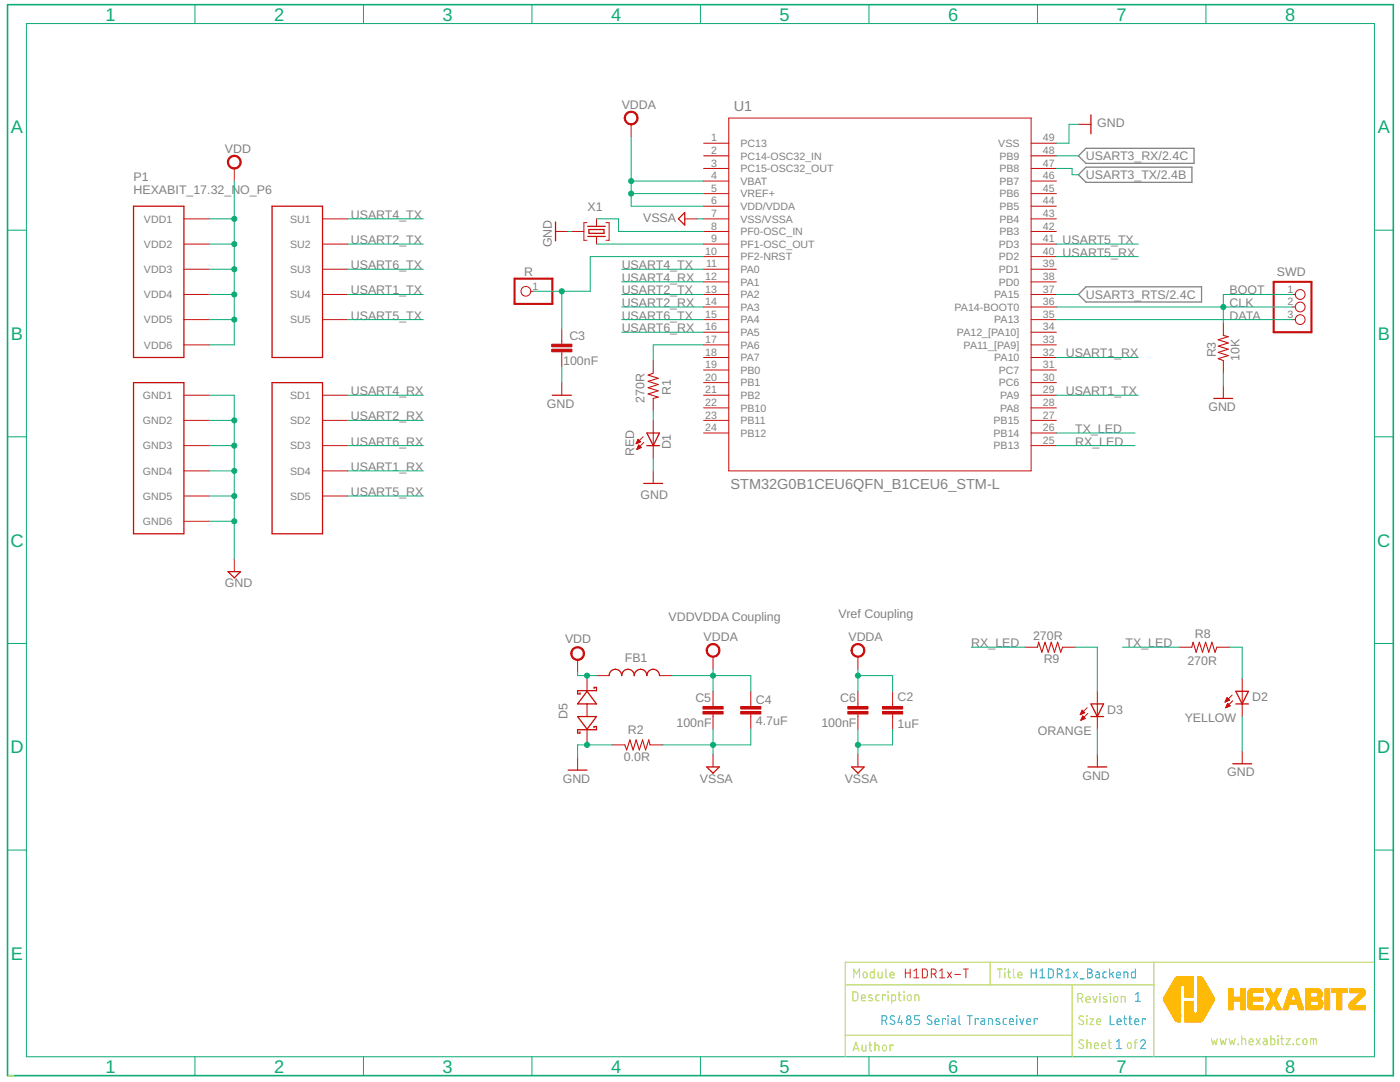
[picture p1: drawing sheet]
<svg xmlns="http://www.w3.org/2000/svg" width="279mm" height="216mm" viewBox="0 0 279 216" stroke-linecap="round" stroke-linejoin="round" font-family="sans-serif">
<defs><g id="words">
<g font-size="3.6" fill="#0dab76">
<text x="21.1" y="4.1">1</text>
<text x="54.7" y="4.1">2</text>
<text x="88.3" y="4.1">3</text>
<text x="122" y="4.1">4</text>
<text x="155.6" y="4.1">5</text>
<text x="189.2" y="4.1">6</text>
<text x="222.8" y="4.1">7</text>
<text x="256.5" y="4.1">8</text>
<text x="2.2" y="26.6">A</text>
<text x="275" y="26.6">A</text>
<text x="2.2" y="67.8">B</text>
<text x="275" y="67.8">B</text>
<text x="2.1" y="109.1">C</text>
<text x="274.9" y="109.1">C</text>
<text x="2.1" y="150.3">D</text>
<text x="274.9" y="150.3">D</text>
<text x="2.2" y="191.5">E</text>
<text x="275" y="191.5">E</text>
<text x="21.1" y="214">1</text>
<text x="54.7" y="214">2</text>
<text x="88.3" y="214">3</text>
<text x="122" y="214">4</text>
<text x="155.6" y="214">5</text>
<text x="189.2" y="214">6</text>
<text x="222.8" y="214">7</text>
<text x="256.5" y="214">8</text>
</g>
<g font-size="2.9" fill="#808080">
<text x="146.4" y="22.1">U1</text>
<text x="145.8" y="97.5">STM32G0B1CEU6QFN_B1CEU6_STM-L</text>
</g>
<g font-size="2.5" fill="#808080">
<text x="124.1" y="21.7">VDDA</text>
<text x="219" y="25.3">GND</text>
<text x="44.9" y="30.5">VDD</text>
<text x="216.7" y="32">USART3_RX/2.4C</text>
<text x="216.7" y="35.7">USART3_TX/2.4B</text>
<text x="26.6" y="38.6">HEXABIT_17.32_NO_P6</text>
<text x="26.6" y="36.1">P1</text>
<text x="70" y="43.7">USART4_TX</text>
<text x="117.3" y="42">X1</text>
<text x="128.3" y="44.3">VSSA</text>
<text x="70" y="48.7">USART2_TX</text>
<text x="70" y="53.7">USART6_TX</text>
<text x="110.1" y="49.3" transform="rotate(-90 110.1 49.3)">GND</text>
<text x="124.1" y="53.7">USART4_TX</text>
<text x="212.1" y="51.2">USART5_RX</text>
<text x="212.1" y="48.7">USART5_TX</text>
<text x="70" y="58.8">USART1_TX</text>
<text x="104.6" y="55">R</text>
<text x="124.1" y="56.2">USART4_RX</text>
<text x="124.1" y="58.8">USART2_TX</text>
<text x="216.7" y="59.6">USART3_RTS/2.4C</text>
<text x="245.4" y="58.8">BOOT</text>
<text x="254.8" y="55">SWD</text>
<text x="70" y="63.8">USART5_TX</text>
<text x="124.1" y="61.3">USART2_RX</text>
<text x="124.1" y="63.8">USART6_TX</text>
<text x="245.4" y="61.3">CLK</text>
<text x="245.4" y="63.8">DATA</text>
<text x="113.6" y="67.8">C3</text>
<text x="124.1" y="66.3">USART6_RX</text>
<text x="212.7" y="71.3">USART1_RX</text>
<text x="242.6" y="71.3" transform="rotate(-90 242.6 71.3)">R3</text>
<text x="247.4" y="72" transform="rotate(-90 247.4 72)">10K</text>
<text x="112.4" y="72.8">100nF</text>
<text x="70" y="78.9">USART4_RX</text>
<text x="70" y="83.9">USART2_RX</text>
<text x="109.2" y="81.4">GND</text>
<text x="128.6" y="80.4" transform="rotate(-90 128.6 80.4)">270R</text>
<text x="133.9" y="78.9" transform="rotate(-90 133.9 78.9)">R1</text>
<text x="212.7" y="78.9">USART1_TX</text>
<text x="241.2" y="82">GND</text>
<text x="70" y="88.9">USART6_RX</text>
<text x="133.9" y="89.7" transform="rotate(-90 133.9 89.7)">D1</text>
<text x="214.6" y="86.4">TX_LED</text>
<text x="214.6" y="88.9">RX_LED</text>
<text x="70" y="93.9">USART1_RX</text>
<text x="126.6" y="90.9" transform="rotate(-90 126.6 90.9)">RED</text>
<text x="70" y="99">USART5_RX</text>
<text x="127.8" y="99.5">GND</text>
<text x="44.9" y="117.2">GND</text>
<text x="133.4" y="123.9">VDDVDDA Coupling</text>
<text x="167.4" y="123.3">Vref Coupling</text>
<text x="112.8" y="128.4">VDD</text>
<text x="140.4" y="127.9">VDDA</text>
<text x="169.3" y="127.9">VDDA</text>
<text x="193.8" y="129.1">RX_LED</text>
<text x="206.2" y="127.6">270R</text>
<text x="224.6" y="129.1">TX_LED</text>
<text x="238.5" y="127.4">R8</text>
<text x="124.7" y="132.2">FB1</text>
<text x="208.3" y="132.4">R9</text>
<text x="237" y="132.7">270R</text>
<text x="113.3" y="143.4" transform="rotate(-90 113.3 143.4)">D5</text>
<text x="138.8" y="140.1">C5</text>
<text x="150.8" y="140.5">C4</text>
<text x="167.7" y="140.1">C6</text>
<text x="179.1" y="139.8">C2</text>
<text x="221" y="142.5">D3</text>
<text x="249.9" y="140">D2</text>
<text x="125.3" y="146.5">R2</text>
<text x="135" y="145.1">100nF</text>
<text x="150.8" y="144.6">4.7uF</text>
<text x="163.9" y="145.1">100nF</text>
<text x="179.1" y="145.2">1uF</text>
<text x="207.1" y="146.6">ORANGE</text>
<text x="236.4" y="144.1">YELLOW</text>
<text x="124.5" y="151.9">0.0R</text>
<text x="216" y="155.5">GND</text>
<text x="244.9" y="154.9">GND</text>
<text x="112.3" y="156.2">GND</text>
<text x="139.7" y="156.2">VSSA</text>
<text x="168.6" y="156.2">VSSA</text>
</g>
<g font-size="2.1" fill="#808080">
<text x="141.9" y="28.2">1</text>
<text x="147.8" y="29.3">PC13</text>
<text x="199.2" y="29.3">VSS</text>
<text x="208.1" y="28.2">49</text>
<text x="141.9" y="30.7">2</text>
<text x="141.9" y="33.3">3</text>
<text x="141.9" y="35.8">4</text>
<text x="147.8" y="31.8">PC14-OSC32_IN</text>
<text x="147.8" y="34.4">PC15-OSC32_OUT</text>
<text x="199.5" y="34.4">PB8</text>
<text x="199.5" y="31.8">PB9</text>
<text x="208.1" y="35.8">46</text>
<text x="208.1" y="33.3">47</text>
<text x="208.1" y="30.7">48</text>
<text x="141.9" y="38.3">5</text>
<text x="141.9" y="40.8">6</text>
<text x="147.8" y="36.9">VBAT</text>
<text x="147.8" y="39.4">VREF+</text>
<text x="147.8" y="41.9">VDD/VDDA</text>
<text x="199.5" y="41.9">PB5</text>
<text x="199.5" y="39.4">PB6</text>
<text x="199.5" y="36.9">PB7</text>
<text x="208.1" y="40.8">44</text>
<text x="208.1" y="38.3">45</text>
<text x="28.7" y="44.4">VDD1</text>
<text x="57.9" y="44.4">SU1</text>
<text x="141.9" y="43.3">7</text>
<text x="141.9" y="45.8">8</text>
<text x="147.8" y="44.4">VSS/VSSA</text>
<text x="147.8" y="46.9">PF0-OSC_IN</text>
<text x="199.5" y="46.9">PB3</text>
<text x="199.5" y="44.4">PB4</text>
<text x="208.1" y="45.8">42</text>
<text x="208.1" y="43.3">43</text>
<text x="28.7" y="49.4">VDD2</text>
<text x="57.9" y="49.4">SU2</text>
<text x="140.8" y="50.9">10</text>
<text x="140.9" y="53.4">11</text>
<text x="141.9" y="48.3">9</text>
<text x="147.8" y="49.4">PF1-OSC_OUT</text>
<text x="147.8" y="52">PF2-NRST</text>
<text x="199.3" y="52">PD2</text>
<text x="199.3" y="49.4">PD3</text>
<text x="208.1" y="53.4">39</text>
<text x="208.1" y="50.9">40</text>
<text x="208.1" y="48.3">41</text>
<text x="28.7" y="54.5">VDD3</text>
<text x="28.7" y="59.5">VDD4</text>
<text x="57.9" y="54.5">SU3</text>
<text x="57.9" y="59.5">SU4</text>
<text x="106.3" y="57.8">1</text>
<text x="140.8" y="55.9">12</text>
<text x="140.8" y="58.4">13</text>
<text x="147.8" y="54.5">PA0</text>
<text x="147.8" y="57">PA1</text>
<text x="147.8" y="59.5">PA2</text>
<text x="198.4" y="59.5">PA15</text>
<text x="199.3" y="57">PD0</text>
<text x="199.3" y="54.5">PD1</text>
<text x="208.1" y="58.4">37</text>
<text x="208.1" y="55.9">38</text>
<text x="257" y="58.4">1</text>
<text x="28.7" y="64.5">VDD5</text>
<text x="57.9" y="64.5">SU5</text>
<text x="140.8" y="60.9">14</text>
<text x="140.8" y="63.4">15</text>
<text x="140.8" y="65.9">16</text>
<text x="147.8" y="62">PA3</text>
<text x="147.8" y="64.5">PA4</text>
<text x="190.5" y="62">PA14-BOOT0</text>
<text x="198.4" y="64.5">PA13</text>
<text x="208.1" y="65.9">34</text>
<text x="208.1" y="63.4">35</text>
<text x="208.1" y="60.9">36</text>
<text x="257" y="60.9">2</text>
<text x="257" y="63.4">3</text>
<text x="28.7" y="69.6">VDD6</text>
<text x="140.8" y="68.5">17</text>
<text x="140.8" y="71">18</text>
<text x="147.8" y="67">PA5</text>
<text x="147.8" y="69.6">PA6</text>
<text x="191" y="67">PA12_[PA10]</text>
<text x="192.3" y="69.6">PA11_[PA9]</text>
<text x="208.1" y="71">32</text>
<text x="208.1" y="68.5">33</text>
<text x="140.8" y="73.5">19</text>
<text x="140.8" y="76">20</text>
<text x="147.8" y="72.1">PA7</text>
<text x="147.8" y="74.6">PB0</text>
<text x="147.8" y="77.1">PB1</text>
<text x="198.4" y="72.1">PA10</text>
<text x="199.3" y="77.1">PC6</text>
<text x="199.3" y="74.6">PC7</text>
<text x="208.1" y="76">30</text>
<text x="208.1" y="73.5">31</text>
<text x="28.5" y="79.6">GND1</text>
<text x="57.9" y="79.6">SD1</text>
<text x="140.8" y="78.5">21</text>
<text x="140.8" y="81">22</text>
<text x="140.8" y="83.5">23</text>
<text x="147.8" y="79.6">PB2</text>
<text x="147.8" y="82.1">PB10</text>
<text x="199.6" y="82.1">PA8</text>
<text x="199.6" y="79.6">PA9</text>
<text x="208.1" y="83.5">27</text>
<text x="208.1" y="81">28</text>
<text x="208.1" y="78.5">29</text>
<text x="28.5" y="84.6">GND2</text>
<text x="28.5" y="89.7">GND3</text>
<text x="57.9" y="84.6">SD2</text>
<text x="57.9" y="89.7">SD3</text>
<text x="140.8" y="86.1">24</text>
<text x="147.8" y="84.6">PB11</text>
<text x="147.8" y="87.2">PB12</text>
<text x="198.3" y="89.7">PB13</text>
<text x="198.3" y="87.2">PB14</text>
<text x="198.3" y="84.6">PB15</text>
<text x="208.1" y="88.6">25</text>
<text x="208.1" y="86.1">26</text>
<text x="28.5" y="94.7">GND4</text>
<text x="57.9" y="94.7">SD4</text>
<text x="28.5" y="99.7">GND5</text>
<text x="57.9" y="99.7">SD5</text>
<text x="28.5" y="104.8">GND6</text>
</g>
</g></defs>
<path d="M215.2 31.1l1.5-1.5h21.6v3h-21.6zM215.2 34.9l1.5-1.5h21.2v3h-21.2zM216.7 57.2h23.1v3.1h-23.1l-1.5-1.5z" fill="none" stroke="#808080" stroke-width=".25"/>
<g fill="none" stroke="#c90d0c" stroke-width=".25">
<path d="M217.7 22.9v3.8M26.6 41.1h10.1v30.2h-10.1zM54.3 41.1h10.1v30.2h-10.1zM110.9 44.3v3.8M117.3 47.2h3.5M117.3 45.2h3.5M117.5 45.8h3v.8h-3zM135.4 43.7l1.3-1.3v2.5zM26.6 76.3h10.1v30.2h-10.1zM54.3 76.3h10.1v30.2h-10.1zM110.2 78.9h3.8M242.3 79.5h3.7"/>
<path d="M128.5 96.5h3.7M129.1 86.4h2.5l-1.2 2.5zM129.1 88.9h2.5M45.5 114.1h2.5l-1.2 1.2zM117.2 137.9l1.8 2.6h-3.7zM119 137.2v.6h-3.7v.7h.5v-.3M119 137.2h-.4v.2M121.6 134.8a1.26 1.26 0 0 1 1.2-1.3 1.26 1.26 0 0 1 1.3 1.3 1.25 1.25 0 0 1 1.2-1.3 1.25 1.25 0 0 1 1.3 1.3 1.26 1.26 0 0 1 1.2-1.3 1.26 1.26 0 0 1 1.3 1.3 1.26 1.26 0 0 1 1.3-1.3 1.26 1.26 0 0 1 1.2 1.3M246.6 137.9h2.6l-1.3 2.6zM113.4 153.7h3.8M115.3 143h3.7l-1.8 2.5zM115.7 146v.3h-.4"/>
<path d="M118.6 145.2v-.2h.4v.6h-3.7v.6M141 153h2.6l-1.3 1.3zM170 153h2.5l-1.3 1.3zM217.1 153h3.8M217.7 140.5h2.5l-1.2 2.5zM217.7 143h2.5M246 152.4h3.8M246.6 140.5h2.6"/>
</g>
<g fill="none" stroke="#c90d0c" stroke-width=".2">
<path d="M46.8 33.6v2.5M126 24.8v2.5M140.4 28.6h5M140.4 31.1h5M140.4 33.6h5M140.4 36.1h5M140.4 38.6h5M145.4 23.6h60.4v70.4h-60.4zM205.8 28.6h5M205.8 31.1h5M205.8 33.6h5M205.8 36.1h5"/>
<path d="M205.8 38.6h5M215.2 24.8h2.5M36.7 43.7h5M36.7 48.7h5M36.7 53.7h5M36.7 58.8h5M64.4 43.7h5M64.4 48.7h5M64.4 53.7h5M64.4 58.8h5M105.9 58.1h.6M110.9 46.2h2.5"/>
<path d="M114 46.2h2.5M117.2 44.4h-.7v3.5h.7M119 43.7v1.5M119 47.2v1.5M120.9 44.4h.7v3.5h-.7M136.7 43.7h2.4M140.4 43.7h5M140.4 48.7h5M140.4 53.7h5M140.4 58.8h5M140.4 46.2h5M140.4 41.1h5"/>
<path d="M140.4 51.2h5M140.4 56.2h5M205.8 43.7h5M205.8 48.7h5M205.8 53.7h5M205.8 58.8h5M205.8 46.2h5M205.8 41.1h5M205.8 51.2h5M205.8 56.2h5M258 58.8h.5M36.7 63.8h5"/>
<path d="M36.7 68.8h5M36.7 78.9h5M64.4 63.8h5M64.4 78.9h5M112.1 65.7v3M112.1 70.2v3M112.1 76.3v2.6M130.4 71.9v2.6M130.4 79.5v2.5M140.4 63.8h5M140.4 68.8h5M140.4 78.9h5"/>
<path d="M140.4 61.3h5M140.4 66.3h5M140.4 71.3h5M140.4 73.8h5M140.4 76.3h5M205.8 63.8h5M205.8 68.8h5M205.8 78.9h5M205.8 61.3h5M205.8 66.3h5M205.8 71.3h5M205.8 73.8h5"/>
<path d="M205.8 76.3h5M244.1 64.4v2.5M244.1 71.9v2.6M244.1 77v2.5M258 63.8h.5M258 61.3h.5M36.7 83.9h5M36.7 88.9h5M36.7 94h5M36.7 99h5M64.4 83.9h5M64.4 88.9h5"/>
<path d="M64.4 94h5M64.4 99h5M127 88.5h.1M127 88.4h.3M127.1 88.3h.5M127.1 88.1h.7M127.1 89.6h.2M127.2 88h.5M127.2 89.5h.4M127.2 87.9h.4M127.2 89.3h.7M127.3 87.8h.2"/>
<path d="M127.3 89.2h.6M127.3 87.7l-.3 .8M127.3 87.7l.5 .5M127.3 87.7h.1M127.3 89.1h.5M127.4 89h.3M127.4 88.9h.1M127.5 88.8l.5 .5-.9 .4zM127.8 88.2l-.8 .3M128.4 87.2l-1.4 1.3M128.5 88.3l-1.4 1.4M130.4 83.9v7.5"/>
<path d="M130.4 94v2.5M140.4 83.9h5M140.4 81.4h5M140.4 86.4h5M205.8 83.9h5M205.8 88.9h5M205.8 81.4h5M205.8 86.4h5M36.7 104h5M46.8 111.5v2.6M115.3 131.7v2.5M117.2 135.4v2.5"/>
<path d="M119 134.8h2.6M131.6 134.8h2.5M142.3 131v2.5M142.3 137.9v3.1M149.8 137.9v3.1M171.2 131v2.5M171.2 137.9v3.1M178.1 137.9v3.1M204.5 129.1h2.6M212.1 129.1h2.5M219 137.9v7.6M235.3 129.1h2.5"/>
<path d="M242.9 129.1h2.5M244.6 140h.2M244.6 139.8h.5M244.7 139.7h.7M244.7 139.6h.6M244.8 139.5h.4M244.8 139.4h.2M244.9 139.2h.1M245.4 139.7l-.5-.5-.4 .9M245.4 139.7l-.9 .4M245.9 138.7l-1.4 1.4M246 139.8l-1.4 1.4"/>
<path d="M247.9 135.4v7.6M115.3 151.2v2.5M117.2 140.5v2.5M117.2 145.5v2.5M122.2 148.6h2.5M129.7 148.6h2.5M142.3 142.5v3M142.3 150.5v2.5M149.8 142.5v3M171.2 142.5v3M171.2 150.5v2.5M178.1 142.5v3"/>
<path d="M215.6 142.6h.1M215.6 142.5h.3M215.7 142.3h.5M215.8 142.2h.7M215.8 143.6h.1M215.8 142.1h.5M215.8 143.5h.4M215.9 142h.3M215.9 143.4h.6M215.9 141.9h.2M215.9 143.3h.6M216 141.7h.1"/>
<path d="M216 143.2h.4M216 143h.3M216.1 142.9h.1M216.1 142.9l.5 .5-.9 .3zM216.5 142.2l-.5-.5-.4 .9M216.5 142.2l-.9 .4M217 141.2l-1.4 1.4M217.1 142.3l-1.4 1.4M219 150.5v2.5M244.5 140.1h.1M244.7 141.1h.1M244.7 141h.4"/>
<path d="M244.8 140.9h.6M244.8 140.8h.7M244.9 140.7h.4M244.9 140.5h.3M245 140.4h.1M245 140.3l.5 .5-.9 .4zM247.9 149.9v2.5"/>
<circle cx="104.9" cy="58.1" r=".97"/>
<circle cx="259.5" cy="58.8" r=".97"/>
<circle cx="259.5" cy="61.3" r=".97"/>
<circle cx="259.5" cy="63.8" r=".97"/>
</g>
<g fill="#c90d0c" stroke="#c90d0c" stroke-width=".2">
<path d="M45.7 31.4a1.39 1.39 0 0 1 2.2 .2 1.39 1.39 0 0 1-.8 2.1 1.39 1.39 0 0 1-1.7-1.4h.2a1.13 1.13 0 0 1 1.7-.9 1.13 1.13 0 0 1 .1 1.9 1.13 1.13 0 0 1-1.7-.7l-.1-.3h-.2z" fill-rule="evenodd"/>
<path d="M114.3 129.5a1.39 1.39 0 0 1 2.2 .2 1.39 1.39 0 0 1-.8 2 1.39 1.39 0 0 1-1.8-1.3h.3a1.13 1.13 0 0 1 1.6-.9 1.13 1.13 0 0 1 .2 1.9 1.13 1.13 0 0 1-1.8-.7v-.3h-.3z" fill-rule="evenodd"/>
<path d="M141.3 128.8a1.39 1.39 0 0 1 2.2 .2 1.39 1.39 0 0 1-.8 2.1 1.39 1.39 0 0 1-1.8-1.3h.3a1.14 1.14 0 0 1 1.6-1.1 1.14 1.14 0 0 1 .2 1.9 1.14 1.14 0 0 1-1.8-.6v-.2h-.3z" fill-rule="evenodd"/>
<path d="M170.2 128.8a1.39 1.39 0 0 1 2.2 .2 1.39 1.39 0 0 1-.8 2.1 1.39 1.39 0 0 1-1.8-1.3h.3a1.14 1.14 0 0 1 1.6-1.1 1.14 1.14 0 0 1 .3 1.9 1.14 1.14 0 0 1-1.9-.6v-.2h-.3z" fill-rule="evenodd"/>
<path d="M124.9 22.6a1.39 1.39 0 0 1 2.2 .2 1.39 1.39 0 0 1-.8 2.1 1.39 1.39 0 0 1-1.7-1.3h.2a1.14 1.14 0 0 1 1.6-1.1 1.14 1.14 0 0 1 .3 1.9 1.14 1.14 0 0 1-1.8-.6l-.1-.2h-.2z" fill-rule="evenodd"/>
</g>
<path d="M130.4 74.5l-1.1 .3 2.1 .7-2.1 .6 2.1 .6-2.1 .7 2.1 .6-2.1 .6 2.1 .6-1 .3M244.1 66.9l1 .3-2 .6 2 .6-2 .7 2 .6-2 .6 2 .7-2 .6 1 .3M207.1 129.1l.2-1 .6 2.1 .7-2.1 .6 2.1 .6-2.1 .6 2.1 .7-2.1 .6 2.1 .4-1.1M237.8 129.1l.3-1 .6 2.1 .7-2.1 .6 2.1 .6-2.1 .6 2.1 .7-2.1 .6 2.1 .4-1.1M124.7 148.6l.4 1 .6-2 .6 2 .7-2 .6 2 .6-2 .6 2 .7-2 .2 1" fill="none" stroke="#c90d0c" stroke-width=".21"/>
<path d="M102.7 55.6h7.5v5h-7.5zM254.2 56.2h7.5v10.1h-7.5z" fill="none" stroke="#c90d0c" stroke-width=".42"/>
<g fill="#c90d0c" stroke="#c90d0c" stroke-width=".2">
<path d="M110.1 69.7h4v.5h-4z"/>
<path d="M110.1 68.7h4v.5h-4z"/>
<path d="M140.3 142h4v.5h-4z"/>
<path d="M140.3 141h4v.5h-4z"/>
<path d="M169.2 142h4v.5h-4z"/>
<path d="M169.2 141h4v.5h-4z"/>
<path d="M147.8 142h4v.5h-4z"/>
<path d="M147.8 141h4v.5h-4z"/>
<path d="M176.1 142h4v.5h-4z"/>
<path d="M176.1 141h4v.5h-4z"/>
</g>
<path d="M1.5 .9h276.6v213.7h-276.6z" fill="none" stroke="#0dab76" stroke-width=".32"/>
<g fill="none" stroke="#0dab76" stroke-width=".2">
<path d="M5.3 4.7h269v206.2h-269zM38.9 .9v3.8M72.5 .9v3.8M106.2 .9v3.8M139.8 .9v3.8M173.4 .9v3.8M207.1 .9v3.8M240.7 .9v3.8M46.8 36.1v32.7h-5.1M126 27.3v13.8h14.4M126 38.6h14.4M126 36.1h14.4"/>
<path d="M210.8 31.1h4.4M210.8 33.6h3.2v1.3h1.2M215.2 24.8h-1.9v3.8h-2.5M1.5 45.9h3.8M41.7 43.7h5.1M41.7 48.7h5.1M41.7 53.7h5.1M41.7 58.8h5.1M69.4 43.7h15.1M69.4 48.7h15.1M69.4 53.7h15.1M69.4 58.8h15.1"/>
<path d="M112.1 58.1v7.6M113.4 46.2h.6M119 43.7h4.4v2.5h17M119 48.7h21.4M124.1 53.7h16.3M124.1 58.8h16.3M124.1 56.2h16.3M139.1 43.7h1.3M140.4 51.2h-22.6v6.9h-11.3M210.8 48.7h16.4M210.8 58.8h4.4M210.8 51.2h16.4"/>
<path d="M258 58.8h-13.9v5.6M274.3 45.9h3.8M41.7 78.9h5.1v32.6M41.7 63.8h5.1M69.4 63.8h15.1M69.4 78.9h15.1M112.1 73.2v3.1M124.1 63.8h16.3M124.1 61.3h16.3M124.1 66.3h16.3M140.4 68.8h-10v3.1M210.8 63.8h47.2"/>
<path d="M210.8 78.9h16.4M210.8 61.3h47.2M210.8 71.3h16.4M244.1 74.5v2.5M1.5 87.2h3.8M41.7 83.9h5.1M41.7 88.9h5.1M41.7 94h5.1M41.7 99h5.1M69.4 83.9h15.1M69.4 88.9h15.1M69.4 94h15.1"/>
<path d="M69.4 99h15.1M130.4 82v1.9M130.4 91.4v2.6M210.8 88.9h15.7M210.8 86.4h15.7M274.3 87.2h3.8M41.7 104h5.1M1.5 128.4h3.8M115.3 134.2v.6h3.7M117.2 134.8v.6M134.1 134.8h15.7v3.1M142.3 133.5v4.4"/>
<path d="M171.2 134.8h6.9v3.1M171.2 133.5v4.4M193.8 129.1h10.7M214.6 129.1h4.4v8.8M224 129.1h11.3M245.4 129.1h2.5v6.3M274.3 128.4h3.8M117.2 148v.6M122.2 148.6h-6.9v2.6M142.3 145.5v5M149.8 145.5v3.1h-17.6M171.2 145.5v5"/>
<path d="M178.1 145.5v3.1h-6.9M219 145.5v5M247.9 143v6.9M1.5 169.6h3.8M274.3 169.6h3.8M38.9 210.9v3.7M72.5 210.9v3.7M106.2 210.9v3.7M139.8 210.9v3.7M173.4 210.9v3.7M207.1 210.9v3.7M240.7 210.9v3.7"/>
</g>
<g fill="#0dab76" stroke="#0dab76" stroke-width=".2">
<circle cx="46.8" cy="43.7" r=".51"/>
<circle cx="46.8" cy="48.7" r=".51"/>
<circle cx="46.8" cy="53.7" r=".51"/>
<circle cx="46.8" cy="58.8" r=".51"/>
<circle cx="46.8" cy="63.8" r=".51"/>
<circle cx="117.2" cy="134.8" r=".51"/>
<circle cx="46.8" cy="83.9" r=".51"/>
<circle cx="46.8" cy="88.9" r=".51"/>
<circle cx="46.8" cy="94" r=".51"/>
<circle cx="46.8" cy="99" r=".51"/>
<circle cx="46.8" cy="104" r=".51"/>
<circle cx="117.2" cy="148.6" r=".51"/>
<circle cx="126" cy="38.6" r=".51"/>
<circle cx="126" cy="36.1" r=".51"/>
<circle cx="142.3" cy="134.8" r=".51"/>
<circle cx="171.2" cy="134.8" r=".51"/>
<circle cx="142.3" cy="148.6" r=".51"/>
<circle cx="171.2" cy="148.6" r=".51"/>
<circle cx="244.1" cy="61.3" r=".51"/>
<circle cx="112.1" cy="58.1" r=".51"/>
</g>
<g fill="#ffba08" stroke="#ffba08" stroke-width=".2">
<path d="M235 203.9h.6z"/>
<path d="M236.5 203.9h3.1z"/>
<path d="M234.8 203.8l.8 .1z"/>
<path d="M236.4 203.8l3.4 .1z"/>
<path d="M234.8 203.8h.8z"/>
<path d="M236.4 203.8h3.4z"/>
<path d="M234.7 203.8h.9z"/>
<path d="M234.7 203.7l.9 .1z"/>
<path d="M236.4 203.7l3.5 .1z"/>
<path d="M234.6 203.7h1z"/>
<path d="M236.4 203.7h3.6z"/>
<path d="M234.6 203.6l1 .1z"/>
<path d="M236.4 203.6l3.6 .1z"/>
<path d="M234.5 203.6h1.1z"/>
<path d="M236.4 203.6h3.7z"/>
<path d="M234.5 203.5l1.1 .1z"/>
<path d="M236.4 203.5l3.7 .1z"/>
<path d="M234.5 203.5h1.1z"/>
<path d="M236.4 203.5h3.7z"/>
<path d="M234.5 203.4l1.1 .1z"/>
<path d="M236.4 203.4l3.7 .1z"/>
<path d="M234.4 203.4l1.2 .1z"/>
<path d="M236.4 203.4l3.8 .1z"/>
<path d="M234.4 203.4h1.2z"/>
<path d="M236.4 203.4h3.8z"/>
<path d="M234.4 203.3l1.2 .1z"/>
<path d="M236.4 203.3l3.8 .1z"/>
<path d="M234.4 203.3h1.2z"/>
<path d="M236.4 203.3h3.8z"/>
<path d="M234.4 203.2l1.2 .1z"/>
<path d="M236.4 203.2l3.8 .1z"/>
<path d="M234.3 203.2l1.3 .1z"/>
<path d="M236.4 203.2l3.9 .1z"/>
<path d="M234.3 203.2h1.3z"/>
<path d="M236.4 203.2h3.9z"/>
<path d="M234.3 203.1l1.3 .1z"/>
<path d="M236.4 203.1l3.9 .1z"/>
<path d="M234.3 203.1h1.3z"/>
<path d="M236.4 203.1h3.9z"/>
<path d="M234.2 203.1h1.4z"/>
<path d="M234.2 203l1.4 .1z"/>
<path d="M236.4 203l3.9 .1z"/>
<path d="M234.2 203h1.4z"/>
<path d="M236.4 203h4z"/>
<path d="M234.2 202.9l1.4 .1z"/>
<path d="M236.4 202.9l4 .1z"/>
<path d="M234.1 202.9l1.5 .1z"/>
<path d="M234.1 202.9h1.5z"/>
<path d="M236.4 202.9h4.1z"/>
<path d="M234.1 202.8l1.5 .1z"/>
<path d="M236.4 202.8l4.1 .1z"/>
<path d="M234.1 202.8h1.5z"/>
<path d="M236.4 202.8h4.1z"/>
<path d="M234.1 202.7l1.5 .1z"/>
<path d="M236.4 202.7l4.2 .1z"/>
<path d="M234 202.7h1.6z"/>
<path d="M236.4 202.7h4.2z"/>
<path d="M234 202.6l1.6 .1z"/>
<path d="M236.4 202.6l4.2 .1z"/>
<path d="M234 202.6h1.6z"/>
<path d="M236.4 202.6h4.2z"/>
<path d="M233.9 202.5l1.7 .1z"/>
<path d="M236.4 202.5l4.2 .1z"/>
<path d="M233.9 202.5h1.7z"/>
<path d="M236.4 202.5h4.3z"/>
<path d="M233.8 202.4l1.8 .1z"/>
<path d="M236.4 202.4l4.3 .1z"/>
<path d="M233.8 202.4h1.8z"/>
<path d="M236.4 202.4h4.3z"/>
<path d="M236.4 202.4h4.4z"/>
<path d="M233.8 202.3l1.8 .1z"/>
<path d="M236.4 202.3l4.4 .1z"/>
<path d="M233.8 202.3h1.8z"/>
<path d="M236.4 202.3h4.4z"/>
<path d="M233.8 202.2l1.8 .1z"/>
<path d="M236.4 202.2l4.4 .1z"/>
<path d="M233.7 202.2h1.9z"/>
<path d="M236.4 202.2h2.1z"/>
<path d="M238.7 202.2h2.2z"/>
<path d="M236.4 202.2h2z"/>
<path d="M233.7 202.1l1.9 .1z"/>
<path d="M236.4 202.1l2 .1z"/>
<path d="M238.8 202.1l2.1 .1z"/>
<path d="M233.7 202.1h1.9z"/>
<path d="M236.4 202.1h1.9z"/>
<path d="M238.8 202.1h2.1z"/>
<path d="M233.7 202l1.9 .1z"/>
<path d="M236.4 202l1.8 .1z"/>
<path d="M238.9 202l2.1 .1z"/>
<path d="M233.6 202l2 .1z"/>
<path d="M233.6 202h2z"/>
<path d="M236.4 202h1.8z"/>
<path d="M238.9 202h2.1z"/>
<path d="M233.6 201.9l2 .1z"/>
<path d="M236.4 201.9l1.8 .1z"/>
<path d="M239 201.9l2 .1z"/>
<path d="M233.5 201.9h2.1z"/>
<path d="M236.4 201.9h1.8z"/>
<path d="M239 201.9h2z"/>
<path d="M233.5 201.8l2.1 .1z"/>
<path d="M236.4 201.8l1.7 .1z"/>
<path d="M239 201.8l2 .1z"/>
<path d="M233.5 201.8h2.1z"/>
<path d="M236.4 201.8h1.7z"/>
<path d="M239 201.8h2.1z"/>
<path d="M233.5 201.7l2.1 .1z"/>
<path d="M236.4 201.7l1.7 .1z"/>
<path d="M239 201.7l2.1 .1z"/>
<path d="M233.4 201.7l2.2 .1z"/>
<path d="M233.4 201.7h2.2z"/>
<path d="M236.4 201.7h1.7z"/>
<path d="M239 201.7h2.2z"/>
<path d="M233.4 201.6l2.2 .1z"/>
<path d="M236.4 201.6l1.7 .1z"/>
<path d="M239 201.6l2.2 .1z"/>
<path d="M233.4 201.6h2.2z"/>
<path d="M236.4 201.6h1.7z"/>
<path d="M239 201.6h2.2z"/>
<path d="M233.4 201.5l2.2 .1z"/>
<path d="M236.4 201.5l1.7 .1z"/>
<path d="M239 201.5l2.2 .1z"/>
<path d="M233.4 201.5h2.2z"/>
<path d="M236.4 201.5h1.7z"/>
<path d="M239 201.5h2.2z"/>
<path d="M233.3 201.5h2.3z"/>
<path d="M233.3 201.4l2.3 .1z"/>
<path d="M236.4 201.4l1.7 .1z"/>
<path d="M239 201.4l2.3 .1z"/>
<path d="M245.2 201.4l.8 .1z"/>
<path d="M247.7 201.4l.8 .1z"/>
<path d="M249.6 201.4l2.5 .1z"/>
<path d="M252.6 201.4l.8 .1z"/>
<path d="M254.9 201.4l.8 .1z"/>
<path d="M256.1 201.4l.8 .1z"/>
<path d="M259.2 201.4l.9 .1z"/>
<path d="M260.6 201.4l2.5 .1z"/>
<path d="M264.5 201.4l.8 .1z"/>
<path d="M266.9 201.4l.8 .1z"/>
<path d="M269.8 201.4l2.7 .1z"/>
<path d="M247.6 201.4l.9 .1z"/>
<path d="M249.4 201.4l2.7 .1z"/>
<path d="M254.8 201.4l.9 .1z"/>
<path d="M256.1 201.4l.9 .1z"/>
<path d="M260.6 201.4l2.6 .1z"/>
<path d="M266.8 201.4l1 .1z"/>
<path d="M269.7 201.4l2.8 .1z"/>
<path d="M233.3 201.4h2.3z"/>
<path d="M236.4 201.4h1.7z"/>
<path d="M239 201.4h2.3z"/>
<path d="M245.2 201.4h.8z"/>
<path d="M247.6 201.4h.9z"/>
<path d="M249.4 201.4h2.7z"/>
<path d="M252.6 201.4h.9z"/>
<path d="M254.8 201.4h.9z"/>
<path d="M256.1 201.4h.9z"/>
<path d="M259.2 201.4h.9z"/>
<path d="M260.6 201.4h2.8z"/>
<path d="M264.5 201.4h.8z"/>
<path d="M266.8 201.4h1z"/>
<path d="M269.6 201.4h2.9z"/>
<path d="M233.2 201.4h2.4z"/>
<path d="M239 201.4h2.4z"/>
<path d="M249.3 201.4h2.8z"/>
<path d="M269.5 201.4h3z"/>
<path d="M233.2 201.3l2.4 .1z"/>
<path d="M236.4 201.3l1.7 .1z"/>
<path d="M239 201.3l2.4 .1z"/>
<path d="M245.2 201.3l.8 .1z"/>
<path d="M247.6 201.3l.9 .1z"/>
<path d="M249.3 201.3l2.8 .1z"/>
<path d="M252.6 201.3l.9 .1z"/>
<path d="M254.8 201.3l.9 .1z"/>
<path d="M256.1 201.3l.9 .1z"/>
<path d="M259.2 201.3l.9 .1z"/>
<path d="M260.6 201.3l2.8 .1z"/>
<path d="M264.5 201.3l.8 .1z"/>
<path d="M266.8 201.3l1 .1z"/>
<path d="M269.5 201.3l3 .1z"/>
<path d="M233.2 201.3h2.4z"/>
<path d="M236.4 201.3h1.7z"/>
<path d="M239 201.3h2.4z"/>
<path d="M245.2 201.3h.8z"/>
<path d="M247.6 201.3h.9z"/>
<path d="M249.3 201.3h2.8z"/>
<path d="M252.6 201.3h1z"/>
<path d="M254.7 201.3h.9z"/>
<path d="M256.1 201.3h.9z"/>
<path d="M259.2 201.3h.9z"/>
<path d="M260.6 201.3h2.9z"/>
<path d="M264.5 201.3h.8z"/>
<path d="M266.8 201.3h1z"/>
<path d="M269.4 201.3h3.1z"/>
<path d="M233.2 201.2l2.4 .1z"/>
<path d="M236.4 201.2l1.7 .1z"/>
<path d="M239 201.2l2.4 .1z"/>
<path d="M245.2 201.2l.8 .1z"/>
<path d="M247.6 201.2l.9 .1z"/>
<path d="M249.2 201.2l2.9 .1z"/>
<path d="M252.6 201.2l1 .1z"/>
<path d="M254.7 201.2l.9 .1z"/>
<path d="M256.1 201.2l.9 .1z"/>
<path d="M259.2 201.2l.9 .1z"/>
<path d="M260.6 201.2l3 .1z"/>
<path d="M264.5 201.2l.8 .1z"/>
<path d="M266.8 201.2l1 .1z"/>
<path d="M269.4 201.2l3.1 .1z"/>
<path d="M233.2 201.2h2.4z"/>
<path d="M236.4 201.2h1.7z"/>
<path d="M239 201.2h2.4z"/>
<path d="M245.2 201.2h.8z"/>
<path d="M247.6 201.2h.9z"/>
<path d="M249.2 201.2h2.9z"/>
<path d="M252.7 201.2h.9z"/>
<path d="M254.7 201.2h.9z"/>
<path d="M256.1 201.2h1z"/>
<path d="M259.2 201.2h.9z"/>
<path d="M260.6 201.2h3.1z"/>
<path d="M264.5 201.2h.8z"/>
<path d="M266.8 201.2h1z"/>
<path d="M269.3 201.2h3.2z"/>
<path d="M233.2 201.1l2.4 .1z"/>
<path d="M236.4 201.1l1.7 .1z"/>
<path d="M239 201.1l2.4 .1z"/>
<path d="M245.2 201.1l.8 .1z"/>
<path d="M247.6 201.1l.9 .1z"/>
<path d="M249.2 201.1l2.9 .1z"/>
<path d="M252.7 201.1l.9 .1z"/>
<path d="M254.7 201.1l.9 .1z"/>
<path d="M256.1 201.1l1 .1z"/>
<path d="M259.2 201.1l.9 .1z"/>
<path d="M260.6 201.1l3.1 .1z"/>
<path d="M264.5 201.1l.8 .1z"/>
<path d="M266.8 201.1l1 .1z"/>
<path d="M269.3 201.1l3.2 .1z"/>
<path d="M233.1 201.1l2.5 .1z"/>
<path d="M249.1 201.1l3 .1z"/>
<path d="M254.6 201.1l1 .1z"/>
<path d="M259.1 201.1l1 .1z"/>
<path d="M233.1 201.1h2.5z"/>
<path d="M236.4 201.1h1.7z"/>
<path d="M239 201.1h2.5z"/>
<path d="M245.2 201.1h.8z"/>
<path d="M247.6 201.1h.9z"/>
<path d="M249.1 201.1h3z"/>
<path d="M252.8 201.1h.8z"/>
<path d="M254.7 201.1h.8z"/>
<path d="M256.1 201.1h1z"/>
<path d="M259.1 201.1h1z"/>
<path d="M260.6 201.1h3.1z"/>
<path d="M264.5 201.1h.8z"/>
<path d="M266.8 201.1h1z"/>
<path d="M269.3 201.1h3.2z"/>
<path d="M254.6 201.1h.9z"/>
<path d="M256.2 201.1h.9z"/>
<path d="M259.2 201.1h.9z"/>
<path d="M233.1 201l2.5 .1z"/>
<path d="M236.4 201l1.7 .1z"/>
<path d="M239 201l2.5 .1z"/>
<path d="M245.2 201l.8 .1z"/>
<path d="M247.6 201l.9 .1z"/>
<path d="M249.1 201l3 .1z"/>
<path d="M252.8 201l.9 .1z"/>
<path d="M254.6 201l.9 .1z"/>
<path d="M256.2 201l.9 .1z"/>
<path d="M259.1 201l1 .1z"/>
<path d="M260.6 201l3.2 .1z"/>
<path d="M264.5 201l.8 .1z"/>
<path d="M266.8 201l1 .1z"/>
<path d="M269.3 201l3.2 .1z"/>
<path d="M233 201h2.6z"/>
<path d="M236.4 201h1.7z"/>
<path d="M239 201h2.5z"/>
<path d="M245.2 201h.8z"/>
<path d="M247.6 201h.9z"/>
<path d="M249.1 201h3z"/>
<path d="M252.8 201h.9z"/>
<path d="M254.6 201h.9z"/>
<path d="M256.2 201h.9z"/>
<path d="M259.1 201h.9z"/>
<path d="M260.6 201h3.2z"/>
<path d="M264.5 201h.8z"/>
<path d="M266.8 201h1z"/>
<path d="M269.2 201h3.3z"/>
<path d="M249 201h3.1z"/>
<path d="M233 200.9l2.6 .1z"/>
<path d="M236.4 200.9l1.7 .1z"/>
<path d="M239 200.9l2.6 .1z"/>
<path d="M245.2 200.9l.8 .1z"/>
<path d="M247.6 200.9l.9 .1z"/>
<path d="M249 200.9l3.1 .1z"/>
<path d="M252.9 200.9l.8 .1z"/>
<path d="M254.6 200.9l.8 .1z"/>
<path d="M256.2 200.9l.9 .1z"/>
<path d="M259.1 200.9l.9 .1z"/>
<path d="M260.6 200.9l3.2 .1z"/>
<path d="M264.5 200.9l.8 .1z"/>
<path d="M266.8 200.9l1 .1z"/>
<path d="M269.2 200.9l3.3 .1z"/>
<path d="M233 200.9h2.6z"/>
<path d="M236.4 200.9h1.7z"/>
<path d="M239 200.9h2.6z"/>
<path d="M245.2 200.9h.8z"/>
<path d="M247.6 200.9h.9z"/>
<path d="M249 200.9h3.1z"/>
<path d="M252.9 200.9h.8z"/>
<path d="M254.6 200.9h.8z"/>
<path d="M256.2 200.9h.9z"/>
<path d="M259.1 200.9h.9z"/>
<path d="M260.6 200.9h3.2z"/>
<path d="M264.5 200.9h.8z"/>
<path d="M266.8 200.9h1z"/>
<path d="M269.2 200.9h3.3z"/>
<path d="M232.9 200.9h2.7z"/>
<path d="M252.9 200.9h.9z"/>
<path d="M254.5 200.9h.9z"/>
<path d="M256.2 200.9h1z"/>
<path d="M260.6 200.9h3.3z"/>
<path d="M232.9 200.8l2.7 .1z"/>
<path d="M236.4 200.8l1.7 .1z"/>
<path d="M239 200.8l2.7 .1z"/>
<path d="M245.2 200.8l.8 .1z"/>
<path d="M247.6 200.8l.9 .1z"/>
<path d="M249 200.8l3.1 .1z"/>
<path d="M252.9 200.8l.9 .1z"/>
<path d="M254.5 200.8l.9 .1z"/>
<path d="M256.2 200.8l1 .1z"/>
<path d="M259.1 200.8l.9 .1z"/>
<path d="M260.6 200.8l3.3 .1z"/>
<path d="M264.5 200.8l.8 .1z"/>
<path d="M266.8 200.8l1 .1z"/>
<path d="M269.2 200.8l3.3 .1z"/>
<path d="M232.9 200.8h2.7z"/>
<path d="M236.4 200.8h1.7z"/>
<path d="M239 200.8h2.7z"/>
<path d="M245.2 200.8h.8z"/>
<path d="M247.6 200.8h.9z"/>
<path d="M249 200.8h3.1z"/>
<path d="M252.9 200.8h.9z"/>
<path d="M254.5 200.8h.9z"/>
<path d="M256.3 200.8h.9z"/>
<path d="M259.1 200.8h.9z"/>
<path d="M260.6 200.8h3.3z"/>
<path d="M264.5 200.8h.8z"/>
<path d="M266.8 200.8h1z"/>
<path d="M269.2 200.8h3.3z"/>
<path d="M254.4 200.8h.9z"/>
<path d="M259 200.8h.9z"/>
<path d="M232.9 200.7l2.7 .1z"/>
<path d="M236.4 200.7l1.7 .1z"/>
<path d="M239 200.7l2.7 .1z"/>
<path d="M245.2 200.7l.8 .1z"/>
<path d="M247.6 200.7l.9 .1z"/>
<path d="M249.1 200.7l3 .1z"/>
<path d="M252.9 200.7l.9 .1z"/>
<path d="M254.4 200.7l.9 .1z"/>
<path d="M256.3 200.7l.9 .1z"/>
<path d="M259 200.7l.9 .1z"/>
<path d="M260.6 200.7l3.3 .1z"/>
<path d="M264.5 200.7l.8 .1z"/>
<path d="M266.8 200.7l1 .1z"/>
<path d="M269.2 200.7l3.3 .1z"/>
<path d="M232.9 200.7h2.7z"/>
<path d="M236.4 200.7h1.7z"/>
<path d="M239 200.7h2.7z"/>
<path d="M245.2 200.7h.8z"/>
<path d="M247.6 200.7h.9z"/>
<path d="M249 200.7h.9z"/>
<path d="M253 200.7h.9z"/>
<path d="M254.4 200.7h.9z"/>
<path d="M256.3 200.7h.9z"/>
<path d="M259 200.7h.9z"/>
<path d="M260.6 200.7h.9z"/>
<path d="M262.9 200.7h1z"/>
<path d="M264.5 200.7h.8z"/>
<path d="M266.8 200.7h1z"/>
<path d="M269.2 200.7h3.3z"/>
<path d="M263 200.7h.9z"/>
<path d="M269.2 200.7h1z"/>
<path d="M232.9 200.6l2.7 .1z"/>
<path d="M236.4 200.6l1.7 .1z"/>
<path d="M239 200.6l2.7 .1z"/>
<path d="M245.2 200.6l.8 .1z"/>
<path d="M247.6 200.6l.9 .1z"/>
<path d="M249.1 200.6l.8 .1z"/>
<path d="M253 200.6l.9 .1z"/>
<path d="M254.4 200.6l.9 .1z"/>
<path d="M256.3 200.6l.9 .1z"/>
<path d="M259 200.6l.9 .1z"/>
<path d="M260.6 200.6l.9 .1z"/>
<path d="M263 200.6l.9 .1z"/>
<path d="M264.5 200.6l.8 .1z"/>
<path d="M266.8 200.6l1 .1z"/>
<path d="M269.2 200.6l1 .1z"/>
<path d="M232.8 200.6h2.8z"/>
<path d="M236.4 200.6h1.7z"/>
<path d="M239 200.6h2.8z"/>
<path d="M245.2 200.6h.8z"/>
<path d="M247.6 200.6h.9z"/>
<path d="M249.1 200.6h.8z"/>
<path d="M253 200.6h.9z"/>
<path d="M254.4 200.6h.9z"/>
<path d="M256.3 200.6h1z"/>
<path d="M259 200.6h.9z"/>
<path d="M260.6 200.6h.9z"/>
<path d="M263 200.6h.9z"/>
<path d="M264.5 200.6h.8z"/>
<path d="M266.8 200.6h1z"/>
<path d="M269.2 200.6h1z"/>
<path d="M254.3 200.6h1z"/>
<path d="M256.3 200.6h.9z"/>
<path d="M263.1 200.6h.8z"/>
<path d="M232.8 200.5l2.8 .1z"/>
<path d="M236.4 200.5l1.7 .1z"/>
<path d="M239 200.5l2.8 .1z"/>
<path d="M245.2 200.5l.8 .1z"/>
<path d="M247.6 200.5l.9 .1z"/>
<path d="M249.1 200.5l.8 .1z"/>
<path d="M253 200.5l1 .1z"/>
<path d="M254.4 200.5l.8 .1z"/>
<path d="M256.3 200.5l1 .1z"/>
<path d="M259 200.5l.9 .1z"/>
<path d="M260.6 200.5l.9 .1z"/>
<path d="M263.1 200.5l.8 .1z"/>
<path d="M264.5 200.5l.8 .1z"/>
<path d="M266.8 200.5l1 .1z"/>
<path d="M269.2 200.5l1 .1z"/>
<path d="M232.7 200.5l2.9 .1z"/>
<path d="M236.5 200.5l1.6 .1z"/>
<path d="M253.1 200.5l.9 .1z"/>
<path d="M254.3 200.5l.9 .1z"/>
<path d="M259 200.5l.8 .1z"/>
<path d="M232.7 200.5h2.9z"/>
<path d="M236.5 200.5h1.6z"/>
<path d="M239 200.5h2.8z"/>
<path d="M245.2 200.5h.8z"/>
<path d="M247.6 200.5h.9z"/>
<path d="M249.1 200.5h.8z"/>
<path d="M253.1 200.5h.9z"/>
<path d="M254.3 200.5h.9z"/>
<path d="M256.4 200.5h.9z"/>
<path d="M259 200.5h.8z"/>
<path d="M260.6 200.5h.9z"/>
<path d="M263.1 200.5h.8z"/>
<path d="M264.5 200.5h.8z"/>
<path d="M266.8 200.5h1z"/>
<path d="M269.2 200.5h1.1z"/>
<path d="M232.7 200.4l2.9 .1z"/>
<path d="M236.5 200.4l1.6 .1z"/>
<path d="M239 200.4l2.8 .1z"/>
<path d="M245.2 200.4l.8 .1z"/>
<path d="M247.6 200.4l.9 .1z"/>
<path d="M249.1 200.4l.8 .1z"/>
<path d="M253.1 200.4l.9 .1z"/>
<path d="M254.3 200.4l.9 .1z"/>
<path d="M256.4 200.4l.9 .1z"/>
<path d="M258.9 200.4l1 .1z"/>
<path d="M260.6 200.4l.9 .1z"/>
<path d="M263.1 200.4l.8 .1z"/>
<path d="M264.5 200.4l.8 .1z"/>
<path d="M266.8 200.4l1 .1z"/>
<path d="M269.2 200.4l1.1 .1z"/>
<path d="M232.7 200.4h2.9z"/>
<path d="M236.5 200.4h1.6z"/>
<path d="M239 200.4h2.9z"/>
<path d="M245.2 200.4h.8z"/>
<path d="M247.6 200.4h.9z"/>
<path d="M249.1 200.4h.8z"/>
<path d="M253.1 200.4h.9z"/>
<path d="M254.3 200.4h.9z"/>
<path d="M256.4 200.4h.9z"/>
<path d="M258.9 200.4h.9z"/>
<path d="M260.6 200.4h.9z"/>
<path d="M263.1 200.4h.8z"/>
<path d="M264.5 200.4h.8z"/>
<path d="M266.8 200.4h1z"/>
<path d="M269.3 200.4h1z"/>
<path d="M254.2 200.4h.9z"/>
<path d="M263.2 200.4h.8z"/>
<path d="M269.3 200.4h1.1z"/>
<path d="M232.7 200.3l2.9 .1z"/>
<path d="M236.5 200.3l1.6 .1z"/>
<path d="M239 200.3l2.9 .1z"/>
<path d="M245.2 200.3l.8 .1z"/>
<path d="M247.6 200.3l.9 .1z"/>
<path d="M249.1 200.3l.8 .1z"/>
<path d="M253.1 200.3l1 .1z"/>
<path d="M254.2 200.3l.9 .1z"/>
<path d="M256.4 200.3l3.4 .1z"/>
<path d="M260.6 200.3l.9 .1z"/>
<path d="M263.1 200.3l.9 .1z"/>
<path d="M264.5 200.3l.8 .1z"/>
<path d="M266.8 200.3l1 .1z"/>
<path d="M269.3 200.3l1.1 .1z"/>
<path d="M232.7 200.3h2.9z"/>
<path d="M236.5 200.3h1.6z"/>
<path d="M239 200.3h2.9z"/>
<path d="M245.2 200.3h.8z"/>
<path d="M247.6 200.3h.9z"/>
<path d="M249.1 200.3h.8z"/>
<path d="M253.2 200.3h.9z"/>
<path d="M254.2 200.3h.9z"/>
<path d="M256.4 200.3h3.4z"/>
<path d="M260.6 200.3h.9z"/>
<path d="M263.1 200.3h.9z"/>
<path d="M264.5 200.3h.8z"/>
<path d="M266.8 200.3h1z"/>
<path d="M269.3 200.3h1.1z"/>
<path d="M232.6 200.3h3z"/>
<path d="M239 200.3h3z"/>
<path d="M269.3 200.3h1.2z"/>
<path d="M232.6 200.2l3 .1z"/>
<path d="M236.5 200.2l1.6 .1z"/>
<path d="M239 200.2l3 .1z"/>
<path d="M245.2 200.2l.8 .1z"/>
<path d="M247.6 200.2l.9 .1z"/>
<path d="M249.1 200.2l.8 .1z"/>
<path d="M253.2 200.2l.9 .1z"/>
<path d="M254.2 200.2l.9 .1z"/>
<path d="M256.5 200.2l3.3 .1z"/>
<path d="M260.6 200.2l.9 .1z"/>
<path d="M263.1 200.2l.9 .1z"/>
<path d="M264.5 200.2l.8 .1z"/>
<path d="M266.8 200.2l1 .1z"/>
<path d="M269.3 200.2l1.3 .1z"/>
<path d="M254.1 200.2l.9 .1z"/>
<path d="M232.6 200.2h3z"/>
<path d="M236.5 200.2h1.6z"/>
<path d="M239 200.2h3z"/>
<path d="M245.2 200.2h.8z"/>
<path d="M247.6 200.2h.9z"/>
<path d="M249.1 200.2h.8z"/>
<path d="M253.3 200.2h1.7z"/>
<path d="M256.5 200.2h3.3z"/>
<path d="M260.6 200.2h.9z"/>
<path d="M263.1 200.2h.9z"/>
<path d="M264.5 200.2h.8z"/>
<path d="M266.8 200.2h1z"/>
<path d="M269.4 200.2h1.2z"/>
<path d="M256.5 200.2h3.2z"/>
<path d="M232.6 200.1l3 .1z"/>
<path d="M236.5 200.1l1.6 .1z"/>
<path d="M239 200.1l3.1 .1z"/>
<path d="M245.2 200.1l.8 .1z"/>
<path d="M247.6 200.1l.9 .1z"/>
<path d="M249.1 200.1l.8 .1z"/>
<path d="M253.3 200.1l1.7 .1z"/>
<path d="M256.5 200.1l3.2 .1z"/>
<path d="M260.6 200.1l.9 .1z"/>
<path d="M263.1 200.1l.9 .1z"/>
<path d="M264.5 200.1l.8 .1z"/>
<path d="M266.8 200.1l1 .1z"/>
<path d="M269.4 200.1l1.3 .1z"/>
<path d="M232.5 200.1h3.1z"/>
<path d="M236.5 200.1h1.6z"/>
<path d="M239 200.1h3.1z"/>
<path d="M245.2 200.1h.8z"/>
<path d="M247.6 200.1h.9z"/>
<path d="M249.1 200.1h.8z"/>
<path d="M253.3 200.1h1.7z"/>
<path d="M256.5 200.1h3.2z"/>
<path d="M260.6 200.1h.9z"/>
<path d="M263.1 200.1h.9z"/>
<path d="M264.5 200.1h.8z"/>
<path d="M266.8 200.1h1z"/>
<path d="M269.5 200.1h1.2z"/>
<path d="M232.5 200l3.1 .1z"/>
<path d="M236.5 200l1.6 .1z"/>
<path d="M239 200l3.1 .1z"/>
<path d="M245.2 200l.8 .1z"/>
<path d="M247.6 200l.9 .1z"/>
<path d="M249.1 200l.8 .1z"/>
<path d="M253.3 200l1.7 .1z"/>
<path d="M256.5 200l3.2 .1z"/>
<path d="M260.6 200l.9 .1z"/>
<path d="M263.1 200l.9 .1z"/>
<path d="M264.5 200l.8 .1z"/>
<path d="M266.8 200l1 .1z"/>
<path d="M269.5 200l1.2 .1z"/>
<path d="M232.5 200h3.1z"/>
<path d="M236.5 200h1.6z"/>
<path d="M239 200h3.1z"/>
<path d="M245.2 200h.8z"/>
<path d="M247.6 200h.9z"/>
<path d="M249.1 200h.8z"/>
<path d="M253.3 200h1.7z"/>
<path d="M256.5 200h3.2z"/>
<path d="M260.6 200h.9z"/>
<path d="M263.2 200h.8z"/>
<path d="M264.5 200h.8z"/>
<path d="M266.8 200h1z"/>
<path d="M269.5 200h1.3z"/>
<path d="M263.1 200h.9z"/>
<path d="M269.6 200h1.2z"/>
<path d="M232.4 199.9l3.2 .1z"/>
<path d="M236.5 199.9l1.6 .1z"/>
<path d="M239 199.9l3.1 .1z"/>
<path d="M245.2 199.9l.8 .1z"/>
<path d="M247.6 199.9l.9 .1z"/>
<path d="M249.1 199.9l.8 .1z"/>
<path d="M253.4 199.9l1.5 .1z"/>
<path d="M256.5 199.9l3.2 .1z"/>
<path d="M260.6 199.9l.9 .1z"/>
<path d="M263.1 199.9l.9 .1z"/>
<path d="M264.5 199.9l.8 .1z"/>
<path d="M266.8 199.9l1 .1z"/>
<path d="M269.6 199.9l1.2 .1z"/>
<path d="M256.6 199.9l3.1 .1z"/>
<path d="M263.1 199.9l.8 .1z"/>
<path d="M232.4 199.9h3.2z"/>
<path d="M236.5 199.9h1.6z"/>
<path d="M239 199.9h3.2z"/>
<path d="M245.2 199.9h.8z"/>
<path d="M247.6 199.9h.9z"/>
<path d="M249.1 199.9h.8z"/>
<path d="M253.4 199.9h1.5z"/>
<path d="M256.6 199.9h3.1z"/>
<path d="M260.6 199.9h.9z"/>
<path d="M263.1 199.9h.8z"/>
<path d="M264.5 199.9h.8z"/>
<path d="M266.8 199.9h1z"/>
<path d="M269.7 199.9h1.2z"/>
<path d="M263 199.9h.9z"/>
<path d="M232.4 199.8l3.2 .1z"/>
<path d="M236.5 199.8l1.6 .1z"/>
<path d="M239 199.8l3.2 .1z"/>
<path d="M245.2 199.8l.8 .1z"/>
<path d="M247.6 199.8l.9 .1z"/>
<path d="M249.1 199.8l.8 .1z"/>
<path d="M253.4 199.8l1.4 .1z"/>
<path d="M256.6 199.8l3.1 .1z"/>
<path d="M260.6 199.8l.9 .1z"/>
<path d="M263 199.8l.9 .1z"/>
<path d="M264.5 199.8l.8 .1z"/>
<path d="M266.8 199.8l1 .1z"/>
<path d="M269.7 199.8l1.3 .1z"/>
<path d="M232.4 199.8h3.2z"/>
<path d="M239 199.8h3.2z"/>
<path d="M245.2 199.8h.9z"/>
<path d="M247.6 199.8h.9z"/>
<path d="M249 199.8h.9z"/>
<path d="M253.4 199.8h1.4z"/>
<path d="M256.6 199.8h3z"/>
<path d="M260.6 199.8h.9z"/>
<path d="M263 199.8h.9z"/>
<path d="M264.5 199.8h.8z"/>
<path d="M266.8 199.8h1z"/>
<path d="M269.7 199.8h1.3z"/>
<path d="M232.3 199.7l3.3 .1z"/>
<path d="M239 199.7l3.3 .1z"/>
<path d="M245.2 199.7l.9 .1z"/>
<path d="M247.6 199.7l.9 .1z"/>
<path d="M249 199.7l1 .1z"/>
<path d="M253.5 199.7l1.3 .1z"/>
<path d="M256.6 199.7l3 .1z"/>
<path d="M260.6 199.7l.9 .1z"/>
<path d="M262.8 199.7l1.1 .1z"/>
<path d="M264.5 199.7l.8 .1z"/>
<path d="M266.8 199.7l1 .1z"/>
<path d="M269.8 199.7l1.2 .1z"/>
<path d="M232.3 199.7h3.3z"/>
<path d="M239 199.7h3.3z"/>
<path d="M245.2 199.7h.9z"/>
<path d="M247.6 199.7h.9z"/>
<path d="M249.1 199.7h.9z"/>
<path d="M253.5 199.7h1.3z"/>
<path d="M256.6 199.7h3z"/>
<path d="M260.6 199.7h.9z"/>
<path d="M262.8 199.7h1.1z"/>
<path d="M264.5 199.7h.8z"/>
<path d="M266.8 199.7h1z"/>
<path d="M269.8 199.7h1.3z"/>
<path d="M245.2 199.7h3.3z"/>
<path d="M249 199.7h3z"/>
<path d="M260.6 199.7h3.3z"/>
<path d="M269.9 199.7h1.2z"/>
<path d="M232.3 199.6l3.3 .1z"/>
<path d="M239 199.6l3.3 .1z"/>
<path d="M245.2 199.6l3.3 .1z"/>
<path d="M249 199.6l3 .1z"/>
<path d="M253.5 199.6l1.3 .1z"/>
<path d="M256.6 199.6l3 .1z"/>
<path d="M260.6 199.6l3.3 .1z"/>
<path d="M264.5 199.6l.8 .1z"/>
<path d="M266.8 199.6l1 .1z"/>
<path d="M269.9 199.6l1.2 .1z"/>
<path d="M232.2 199.6l3.4 .1z"/>
<path d="M260.6 199.6l3.2 .1z"/>
<path d="M269.9 199.6l1.3 .1z"/>
<path d="M232.2 199.6h3.4z"/>
<path d="M239 199.6h3.3z"/>
<path d="M245.2 199.6h3.3z"/>
<path d="M249 199.6h3z"/>
<path d="M253.6 199.6h1.1z"/>
<path d="M256.7 199.6h2.8z"/>
<path d="M260.6 199.6h3.2z"/>
<path d="M264.5 199.6h.8z"/>
<path d="M266.8 199.6h1z"/>
<path d="M269.9 199.6h1.3z"/>
<path d="M239 199.6h3.4z"/>
<path d="M256.7 199.6h.9z"/>
<path d="M258.6 199.6h.9z"/>
<path d="M270 199.6h1.3z"/>
<path d="M232.2 199.5l3.4 .1z"/>
<path d="M239 199.5l3.4 .1z"/>
<path d="M245.2 199.5l3.3 .1z"/>
<path d="M249 199.5l3 .1z"/>
<path d="M253.6 199.5l1.1 .1z"/>
<path d="M256.7 199.5l.9 .1z"/>
<path d="M258.6 199.5l.9 .1z"/>
<path d="M260.6 199.5l3.1 .1z"/>
<path d="M264.5 199.5l.8 .1z"/>
<path d="M266.8 199.5l1 .1z"/>
<path d="M270 199.5l1.3 .1z"/>
<path d="M232.2 199.5h3.4z"/>
<path d="M239 199.5h3.4z"/>
<path d="M245.2 199.5h3.3z"/>
<path d="M249 199.5h3z"/>
<path d="M253.6 199.5h1.1z"/>
<path d="M256.7 199.5h.9z"/>
<path d="M258.6 199.5h.9z"/>
<path d="M260.6 199.5h3.1z"/>
<path d="M264.5 199.5h.8z"/>
<path d="M266.8 199.5h1z"/>
<path d="M270.1 199.5h1.2z"/>
<path d="M232.2 199.4l3.4 .1z"/>
<path d="M239 199.4l3.4 .1z"/>
<path d="M245.2 199.4l3.3 .1z"/>
<path d="M249 199.4l3 .1z"/>
<path d="M253.6 199.4l1.1 .1z"/>
<path d="M256.7 199.4l.9 .1z"/>
<path d="M258.6 199.4l.9 .1z"/>
<path d="M260.6 199.4l3.1 .1z"/>
<path d="M264.5 199.4l.8 .1z"/>
<path d="M266.8 199.4l1 .1z"/>
<path d="M270.2 199.4l1.2 .1z"/>
<path d="M232.2 199.4h3.4z"/>
<path d="M239 199.4h3.4z"/>
<path d="M245.2 199.4h3.3z"/>
<path d="M249 199.4h3z"/>
<path d="M253.7 199.4h.9z"/>
<path d="M256.7 199.4h.9z"/>
<path d="M258.6 199.4h.9z"/>
<path d="M260.6 199.4h3z"/>
<path d="M264.5 199.4h.8z"/>
<path d="M266.8 199.4h1z"/>
<path d="M270.2 199.4h1.2z"/>
<path d="M232.2 199.3l3.4 .1z"/>
<path d="M239 199.3l3.4 .1z"/>
<path d="M245.2 199.3l3.3 .1z"/>
<path d="M249 199.3l3 .1z"/>
<path d="M253.7 199.3l.9 .1z"/>
<path d="M256.7 199.3l1 .1z"/>
<path d="M258.6 199.3l.9 .1z"/>
<path d="M260.6 199.3l3 .1z"/>
<path d="M264.5 199.3l.8 .1z"/>
<path d="M266.8 199.3l1 .1z"/>
<path d="M270.2 199.3l1.2 .1z"/>
<path d="M253.7 199.3l1 .1z"/>
<path d="M256.8 199.3l.9 .1z"/>
<path d="M260.6 199.3l2.9 .1z"/>
<path d="M270.3 199.3l1.2 .1z"/>
<path d="M232.2 199.3h3.4z"/>
<path d="M239 199.3h3.4z"/>
<path d="M245.2 199.3h3.3z"/>
<path d="M249 199.3h3z"/>
<path d="M253.6 199.3h1.1z"/>
<path d="M256.8 199.3h.9z"/>
<path d="M258.6 199.3h.9z"/>
<path d="M260.6 199.3h2.9z"/>
<path d="M264.5 199.3h.8z"/>
<path d="M266.8 199.3h1z"/>
<path d="M270.3 199.3h1.2z"/>
<path d="M258.5 199.3h1z"/>
<path d="M232.2 199.2l3.4 .1z"/>
<path d="M239 199.2l3.4 .1z"/>
<path d="M245.2 199.2l3.3 .1z"/>
<path d="M249 199.2l3 .1z"/>
<path d="M253.6 199.2l1.1 .1z"/>
<path d="M256.8 199.2l.9 .1z"/>
<path d="M258.5 199.2l1 .1z"/>
<path d="M260.6 199.2l2.9 .1z"/>
<path d="M264.5 199.2l.8 .1z"/>
<path d="M266.8 199.2l1 .1z"/>
<path d="M270.3 199.2l1.3 .1z"/>
<path d="M232.3 199.2h3.3z"/>
<path d="M239 199.2h3.4z"/>
<path d="M245.2 199.2h3.3z"/>
<path d="M249 199.2h3z"/>
<path d="M253.6 199.2h1.1z"/>
<path d="M256.8 199.2h.9z"/>
<path d="M258.5 199.2h1z"/>
<path d="M260.6 199.2h2.9z"/>
<path d="M264.5 199.2h.8z"/>
<path d="M266.8 199.2h1z"/>
<path d="M270.4 199.2h1.2z"/>
<path d="M232.2 199.2h3.4z"/>
<path d="M258.5 199.2h.9z"/>
<path d="M260.6 199.2h3z"/>
<path d="M232.3 199.1l3.3 .1z"/>
<path d="M239 199.1l3.3 .1z"/>
<path d="M245.2 199.1l3.3 .1z"/>
<path d="M249 199.1l3 .1z"/>
<path d="M253.6 199.1l1.1 .1z"/>
<path d="M256.8 199.1l.9 .1z"/>
<path d="M258.5 199.1l.9 .1z"/>
<path d="M260.6 199.1l3 .1z"/>
<path d="M264.5 199.1l.8 .1z"/>
<path d="M266.8 199.1l1 .1z"/>
<path d="M270.4 199.1l1.3 .1z"/>
<path d="M232.3 199.1h3.3z"/>
<path d="M239 199.1h3.3z"/>
<path d="M245.2 199.1h3.3z"/>
<path d="M249 199.1h3z"/>
<path d="M253.5 199.1h1.3z"/>
<path d="M256.8 199.1h.9z"/>
<path d="M258.5 199.1h.9z"/>
<path d="M260.6 199.1h3.1z"/>
<path d="M264.5 199.1h.8z"/>
<path d="M266.8 199.1h1z"/>
<path d="M270.5 199.1h1.2z"/>
<path d="M232.3 199l3.3 .1z"/>
<path d="M239 199l3.3 .1z"/>
<path d="M245.2 199l3.3 .1z"/>
<path d="M249 199l3 .1z"/>
<path d="M253.5 199l1.3 .1z"/>
<path d="M256.8 199l.9 .1z"/>
<path d="M258.5 199l.9 .1z"/>
<path d="M260.6 199l3.1 .1z"/>
<path d="M264.5 199l.8 .1z"/>
<path d="M266.8 199l1 .1z"/>
<path d="M270.5 199l1.3 .1z"/>
<path d="M232.3 199h3.3z"/>
<path d="M239 199h3.3z"/>
<path d="M245.2 199h3.3z"/>
<path d="M249.1 199h2.8z"/>
<path d="M253.5 199h1.3z"/>
<path d="M256.9 199h.9z"/>
<path d="M258.5 199h.9z"/>
<path d="M260.6 199h3.1z"/>
<path d="M264.5 199h.8z"/>
<path d="M266.8 199h1z"/>
<path d="M270.6 199h1.3z"/>
<path d="M245.2 199h.9z"/>
<path d="M247.6 199h.9z"/>
<path d="M249.1 199h.9z"/>
<path d="M260.6 199h.9z"/>
<path d="M262.7 199h1z"/>
<path d="M232.4 198.9l3.2 .1z"/>
<path d="M239 198.9l3.2 .1z"/>
<path d="M245.2 198.9l.8 .1z"/>
<path d="M247.6 198.9l.9 .1z"/>
<path d="M249 198.9l1 .1z"/>
<path d="M253.4 198.9l1.4 .1z"/>
<path d="M256.9 198.9l.9 .1z"/>
<path d="M258.5 198.9l.9 .1z"/>
<path d="M260.6 198.9l.9 .1z"/>
<path d="M262.7 198.9l1.1 .1z"/>
<path d="M264.5 198.9l.8 .1z"/>
<path d="M266.8 198.9l1 .1z"/>
<path d="M270.7 198.9l1.2 .1z"/>
<path d="M232.4 198.9h3.2z"/>
<path d="M236.4 198.9h1.8z"/>
<path d="M239 198.9h3.2z"/>
<path d="M245.2 198.9h.8z"/>
<path d="M247.6 198.9h.9z"/>
<path d="M249 198.9h.9z"/>
<path d="M253.4 198.9h1.5z"/>
<path d="M256.9 198.9h.9z"/>
<path d="M258.4 198.9h1z"/>
<path d="M260.6 198.9h.9z"/>
<path d="M262.8 198.9h1z"/>
<path d="M264.5 198.9h.8z"/>
<path d="M266.8 198.9h1z"/>
<path d="M270.7 198.9h1.3z"/>
<path d="M236.5 198.9h1.6z"/>
<path d="M249.1 198.9h.8z"/>
<path d="M258.4 198.9h.9z"/>
<path d="M262.9 198.9h.9z"/>
<path d="M232.4 198.8l3.2 .1z"/>
<path d="M236.5 198.8l1.6 .1z"/>
<path d="M239 198.8l3.2 .1z"/>
<path d="M245.2 198.8l.8 .1z"/>
<path d="M247.6 198.8l.9 .1z"/>
<path d="M249.1 198.8l.8 .1z"/>
<path d="M253.4 198.8l1.5 .1z"/>
<path d="M256.9 198.8l.9 .1z"/>
<path d="M258.4 198.8l.9 .1z"/>
<path d="M260.6 198.8l.9 .1z"/>
<path d="M263 198.8l.8 .1z"/>
<path d="M264.5 198.8l.8 .1z"/>
<path d="M266.8 198.8l1 .1z"/>
<path d="M270.8 198.8l1.2 .1z"/>
<path d="M232.4 198.8h3.2z"/>
<path d="M236.5 198.8h1.6z"/>
<path d="M239 198.8h3.1z"/>
<path d="M245.2 198.8h.8z"/>
<path d="M247.6 198.8h.9z"/>
<path d="M249.1 198.8h.8z"/>
<path d="M253.4 198.8h1.5z"/>
<path d="M256.9 198.8h.9z"/>
<path d="M258.4 198.8h.9z"/>
<path d="M260.6 198.8h.9z"/>
<path d="M263 198.8h.8z"/>
<path d="M264.5 198.8h.8z"/>
<path d="M266.8 198.8h1z"/>
<path d="M270.8 198.8h1.3z"/>
<path d="M232.5 198.8h3.1z"/>
<path d="M253.3 198.8h1.7z"/>
<path d="M256.9 198.8h1z"/>
<path d="M232.5 198.7l3.1 .1z"/>
<path d="M236.5 198.7l1.6 .1z"/>
<path d="M239 198.7l3.1 .1z"/>
<path d="M245.2 198.7l.8 .1z"/>
<path d="M247.6 198.7l.9 .1z"/>
<path d="M249.1 198.7l.8 .1z"/>
<path d="M253.3 198.7l1.7 .1z"/>
<path d="M256.9 198.7l1 .1z"/>
<path d="M258.4 198.7l.9 .1z"/>
<path d="M260.6 198.7l.9 .1z"/>
<path d="M263 198.7l.8 .1z"/>
<path d="M264.5 198.7l.8 .1z"/>
<path d="M266.8 198.7l1 .1z"/>
<path d="M270.9 198.7l1.2 .1z"/>
<path d="M270.9 198.7l1.3 .1z"/>
<path d="M232.5 198.7h3.1z"/>
<path d="M236.5 198.7h1.6z"/>
<path d="M239 198.7h3.1z"/>
<path d="M245.2 198.7h.8z"/>
<path d="M247.6 198.7h.9z"/>
<path d="M249.1 198.7h.8z"/>
<path d="M253.3 198.7h1.7z"/>
<path d="M257 198.7h.9z"/>
<path d="M258.4 198.7h.9z"/>
<path d="M260.6 198.7h.9z"/>
<path d="M263 198.7h.8z"/>
<path d="M264.5 198.7h.8z"/>
<path d="M266.8 198.7h1z"/>
<path d="M270.9 198.7h1.3z"/>
<path d="M232.5 198.6l3.1 .1z"/>
<path d="M236.5 198.6l1.6 .1z"/>
<path d="M239 198.6l3.1 .1z"/>
<path d="M245.2 198.6l.8 .1z"/>
<path d="M247.6 198.6l.9 .1z"/>
<path d="M249.1 198.6l.8 .1z"/>
<path d="M253.3 198.6l1.7 .1z"/>
<path d="M257 198.6l.9 .1z"/>
<path d="M258.4 198.6l.9 .1z"/>
<path d="M260.6 198.6l.9 .1z"/>
<path d="M263 198.6l.8 .1z"/>
<path d="M264.5 198.6l.8 .1z"/>
<path d="M266.8 198.6l1 .1z"/>
<path d="M271 198.6l1.2 .1z"/>
<path d="M232.6 198.6h3z"/>
<path d="M236.5 198.6h1.6z"/>
<path d="M239 198.6h3z"/>
<path d="M245.2 198.6h.8z"/>
<path d="M247.6 198.6h.9z"/>
<path d="M249.1 198.6h.8z"/>
<path d="M253.3 198.6h1.7z"/>
<path d="M257 198.6h.9z"/>
<path d="M258.3 198.6h1z"/>
<path d="M260.6 198.6h.9z"/>
<path d="M263 198.6h.8z"/>
<path d="M264.5 198.6h.8z"/>
<path d="M266.8 198.6h1z"/>
<path d="M271 198.6h1.3z"/>
<path d="M258.3 198.6h.9z"/>
<path d="M232.6 198.5l3 .1z"/>
<path d="M236.5 198.5l1.6 .1z"/>
<path d="M239 198.5l3 .1z"/>
<path d="M245.2 198.5l.8 .1z"/>
<path d="M247.6 198.5l.9 .1z"/>
<path d="M249.1 198.5l.8 .1z"/>
<path d="M253.3 198.5l1.7 .1z"/>
<path d="M257 198.5l.9 .1z"/>
<path d="M258.3 198.5l.9 .1z"/>
<path d="M260.6 198.5l.9 .1z"/>
<path d="M263 198.5l.8 .1z"/>
<path d="M264.5 198.5l.8 .1z"/>
<path d="M266.8 198.5l1 .1z"/>
<path d="M271.1 198.5l1.2 .1z"/>
<path d="M232.6 198.5h3z"/>
<path d="M236.5 198.5h1.6z"/>
<path d="M239 198.5h3z"/>
<path d="M245.2 198.5h.8z"/>
<path d="M247.6 198.5h.9z"/>
<path d="M249.1 198.5h.8z"/>
<path d="M253.2 198.5h.9z"/>
<path d="M254.1 198.5h.9z"/>
<path d="M257 198.5h.9z"/>
<path d="M258.3 198.5h.9z"/>
<path d="M260.6 198.5h.9z"/>
<path d="M263 198.5h.8z"/>
<path d="M264.5 198.5h.8z"/>
<path d="M266.8 198.5h1z"/>
<path d="M271.1 198.5h1.2z"/>
<path d="M254.2 198.5h.9z"/>
<path d="M263.1 198.5h.8z"/>
<path d="M271.1 198.5h1.3z"/>
<path d="M232.7 198.4l2.9 .1z"/>
<path d="M236.5 198.4l1.6 .1z"/>
<path d="M239 198.4l2.9 .1z"/>
<path d="M245.2 198.4l.8 .1z"/>
<path d="M247.6 198.4l.9 .1z"/>
<path d="M249.1 198.4l.8 .1z"/>
<path d="M253.2 198.4l.9 .1z"/>
<path d="M254.2 198.4l.9 .1z"/>
<path d="M257 198.4l1 .1z"/>
<path d="M258.3 198.4l.9 .1z"/>
<path d="M260.6 198.4l.9 .1z"/>
<path d="M263.1 198.4l.8 .1z"/>
<path d="M264.5 198.4l.8 .1z"/>
<path d="M266.8 198.4l1 .1z"/>
<path d="M271.1 198.4l1.3 .1z"/>
<path d="M257.1 198.4l.9 .1z"/>
<path d="M271.2 198.4l1.2 .1z"/>
<path d="M232.7 198.4h2.9z"/>
<path d="M236.5 198.4h1.6z"/>
<path d="M239 198.4h2.9z"/>
<path d="M245.2 198.4h.8z"/>
<path d="M247.6 198.4h.9z"/>
<path d="M249.1 198.4h.8z"/>
<path d="M253.1 198.4h.9z"/>
<path d="M254.3 198.4h.8z"/>
<path d="M257.1 198.4h.9z"/>
<path d="M258.3 198.4h.9z"/>
<path d="M260.6 198.4h.9z"/>
<path d="M263.1 198.4h.8z"/>
<path d="M264.5 198.4h.8z"/>
<path d="M266.8 198.4h1z"/>
<path d="M271.3 198.4h1.1z"/>
<path d="M254.3 198.4h.9z"/>
<path d="M258.2 198.4h1z"/>
<path d="M263 198.4h.9z"/>
<path d="M232.7 198.3l2.9 .1z"/>
<path d="M236.5 198.3l1.6 .1z"/>
<path d="M239 198.3l2.9 .1z"/>
<path d="M245.2 198.3l.8 .1z"/>
<path d="M247.6 198.3l.9 .1z"/>
<path d="M249.1 198.3l.8 .1z"/>
<path d="M253.1 198.3l.9 .1z"/>
<path d="M254.3 198.3l.9 .1z"/>
<path d="M257.1 198.3l.9 .1z"/>
<path d="M258.2 198.3l1 .1z"/>
<path d="M260.6 198.3l.9 .1z"/>
<path d="M263 198.3l.9 .1z"/>
<path d="M264.5 198.3l.8 .1z"/>
<path d="M266.8 198.3l1 .1z"/>
<path d="M271.3 198.3l1.1 .1z"/>
<path d="M232.7 198.3h2.9z"/>
<path d="M236.5 198.3h1.6z"/>
<path d="M239 198.3h2.8z"/>
<path d="M245.2 198.3h.8z"/>
<path d="M247.6 198.3h.9z"/>
<path d="M249.1 198.3h.8z"/>
<path d="M253.1 198.3h.9z"/>
<path d="M254.3 198.3h.9z"/>
<path d="M257.1 198.3h.9z"/>
<path d="M258.2 198.3h1z"/>
<path d="M260.6 198.3h.9z"/>
<path d="M263 198.3h.9z"/>
<path d="M264.5 198.3h.8z"/>
<path d="M266.8 198.3h1z"/>
<path d="M271.4 198.3h1z"/>
<path d="M232.7 198.2l2.9 .1z"/>
<path d="M236.5 198.2l1.6 .1z"/>
<path d="M239 198.2l2.8 .1z"/>
<path d="M245.2 198.2l.8 .1z"/>
<path d="M247.6 198.2l.9 .1z"/>
<path d="M249.1 198.2l.8 .1z"/>
<path d="M253.1 198.2l.9 .1z"/>
<path d="M254.3 198.2l.9 .1z"/>
<path d="M257.1 198.2l.9 .1z"/>
<path d="M258.2 198.2l.9 .1z"/>
<path d="M260.6 198.2l.9 .1z"/>
<path d="M263 198.2l.9 .1z"/>
<path d="M264.5 198.2l.8 .1z"/>
<path d="M266.8 198.2l1 .1z"/>
<path d="M271.4 198.2l1 .1z"/>
<path d="M232.7 198.2h2.9z"/>
<path d="M236.5 198.2h1.6z"/>
<path d="M239 198.2h2.8z"/>
<path d="M245.2 198.2h.8z"/>
<path d="M247.6 198.2h.9z"/>
<path d="M249.1 198.2h.8z"/>
<path d="M253 198.2h.9z"/>
<path d="M254.4 198.2h.8z"/>
<path d="M257.1 198.2h.9z"/>
<path d="M258.2 198.2h.9z"/>
<path d="M260.6 198.2h.9z"/>
<path d="M263 198.2h.9z"/>
<path d="M264.5 198.2h.8z"/>
<path d="M266.8 198.2h1z"/>
<path d="M271.4 198.2h1z"/>
<path d="M232.8 198.2h2.8z"/>
<path d="M232.8 198.1l2.8 .1z"/>
<path d="M236.5 198.1l1.6 .1z"/>
<path d="M239 198.1l2.8 .1z"/>
<path d="M245.2 198.1l.8 .1z"/>
<path d="M247.6 198.1l.9 .1z"/>
<path d="M249.1 198.1l.8 .1z"/>
<path d="M253 198.1l.9 .1z"/>
<path d="M254.3 198.1l1 .1z"/>
<path d="M257.1 198.1l.9 .1z"/>
<path d="M258.2 198.1l.9 .1z"/>
<path d="M260.6 198.1l.9 .1z"/>
<path d="M262.9 198.1l.9 .1z"/>
<path d="M264.5 198.1l.8 .1z"/>
<path d="M266.8 198.1l1 .1z"/>
<path d="M271.4 198.1l1 .1z"/>
<path d="M232.9 198.1l2.7 .1z"/>
<path d="M239 198.1l2.7 .1z"/>
<path d="M254.4 198.1l.9 .1z"/>
<path d="M257.2 198.1l.8 .1z"/>
<path d="M232.9 198.1h2.7z"/>
<path d="M236.5 198.1h1.6z"/>
<path d="M239 198.1h2.7z"/>
<path d="M245.2 198.1h.8z"/>
<path d="M247.6 198.1h.9z"/>
<path d="M249 198.1h.9z"/>
<path d="M253 198.1h.9z"/>
<path d="M254.4 198.1h.9z"/>
<path d="M257.2 198.1h.9z"/>
<path d="M258.2 198.1h.9z"/>
<path d="M260.6 198.1h.9z"/>
<path d="M262.8 198.1h1z"/>
<path d="M264.5 198.1h.8z"/>
<path d="M266.8 198.1h.9z"/>
<path d="M271.4 198.1h1z"/>
<path d="M249 198.1h1z"/>
<path d="M266.8 198.1h1z"/>
<path d="M269.5 198.1h3z"/>
<path d="M232.9 198l2.7 .1z"/>
<path d="M236.5 198l1.6 .1z"/>
<path d="M239 198l2.7 .1z"/>
<path d="M245.2 198l.8 .1z"/>
<path d="M247.6 198l.9 .1z"/>
<path d="M249.1 198l.9 .1z"/>
<path d="M252.9 198l1 .1z"/>
<path d="M254.4 198l.9 .1z"/>
<path d="M257.2 198l1.9 .1z"/>
<path d="M260.6 198l.9 .1z"/>
<path d="M262.6 198l1.2 .1z"/>
<path d="M264.5 198l.8 .1z"/>
<path d="M266.8 198l1 .1z"/>
<path d="M269.4 198l3.1 .1z"/>
<path d="M232.9 198h2.7z"/>
<path d="M236.5 198h1.6z"/>
<path d="M239 198h2.7z"/>
<path d="M245.2 198h.8z"/>
<path d="M247.6 198h.9z"/>
<path d="M249.1 198h3z"/>
<path d="M252.9 198h.9z"/>
<path d="M254.4 198h.9z"/>
<path d="M257.2 198h1.8z"/>
<path d="M260.6 198h3.2z"/>
<path d="M264.5 198h.8z"/>
<path d="M265.7 198h3.2z"/>
<path d="M269.4 198h3.1z"/>
<path d="M254.5 198h.9z"/>
<path d="M232.9 197.9l2.7 .1z"/>
<path d="M236.5 197.9l1.6 .1z"/>
<path d="M239 197.9l2.7 .1z"/>
<path d="M245.2 197.9l.8 .1z"/>
<path d="M247.6 197.9l.9 .1z"/>
<path d="M249.1 197.9l3 .1z"/>
<path d="M252.9 197.9l.9 .1z"/>
<path d="M254.5 197.9l.9 .1z"/>
<path d="M257.2 197.9l1.8 .1z"/>
<path d="M260.6 197.9l3.2 .1z"/>
<path d="M264.5 197.9l.8 .1z"/>
<path d="M265.7 197.9l3.2 .1z"/>
<path d="M269.4 197.9l3.1 .1z"/>
<path d="M233 197.9h2.6z"/>
<path d="M236.5 197.9h1.6z"/>
<path d="M239 197.9h2.6z"/>
<path d="M245.2 197.9h.8z"/>
<path d="M247.6 197.9h.9z"/>
<path d="M249.1 197.9h3z"/>
<path d="M252.9 197.9h.9z"/>
<path d="M254.5 197.9h.9z"/>
<path d="M257.2 197.9h1.8z"/>
<path d="M260.6 197.9h3.2z"/>
<path d="M264.5 197.9h.8z"/>
<path d="M265.7 197.9h3.2z"/>
<path d="M269.4 197.9h3.1z"/>
<path d="M233 197.8l2.6 .1z"/>
<path d="M236.5 197.8l1.6 .1z"/>
<path d="M239 197.8l2.6 .1z"/>
<path d="M245.2 197.8l.8 .1z"/>
<path d="M247.6 197.8l.9 .1z"/>
<path d="M249.1 197.8l3 .1z"/>
<path d="M252.9 197.8l.8 .1z"/>
<path d="M254.5 197.8l.9 .1z"/>
<path d="M257.3 197.8l1.7 .1z"/>
<path d="M260.6 197.8l3.2 .1z"/>
<path d="M264.5 197.8l.8 .1z"/>
<path d="M265.7 197.8l3.2 .1z"/>
<path d="M269.4 197.8l3.1 .1z"/>
<path d="M254.6 197.8l.8 .1z"/>
<path d="M257.2 197.8l1.8 .1z"/>
<path d="M269.4 197.8l3 .1z"/>
<path d="M233 197.8h2.6z"/>
<path d="M236.5 197.8h1.6z"/>
<path d="M239 197.8h2.6z"/>
<path d="M245.2 197.8h.8z"/>
<path d="M247.6 197.8h.9z"/>
<path d="M249.1 197.8h3z"/>
<path d="M252.8 197.8h.9z"/>
<path d="M254.6 197.8h.9z"/>
<path d="M257.3 197.8h1.7z"/>
<path d="M260.6 197.8h3.1z"/>
<path d="M264.5 197.8h.8z"/>
<path d="M265.7 197.8h3.2z"/>
<path d="M269.4 197.8h3z"/>
<path d="M239 197.8h2.5z"/>
<path d="M233.1 197.7l2.5 .1z"/>
<path d="M236.5 197.7l1.6 .1z"/>
<path d="M239 197.7l2.5 .1z"/>
<path d="M245.2 197.7l.8 .1z"/>
<path d="M247.6 197.7l.9 .1z"/>
<path d="M249.1 197.7l3 .1z"/>
<path d="M252.8 197.7l.9 .1z"/>
<path d="M254.6 197.7l.9 .1z"/>
<path d="M257.3 197.7l1.7 .1z"/>
<path d="M260.6 197.7l3.1 .1z"/>
<path d="M264.5 197.7l.8 .1z"/>
<path d="M265.7 197.7l3.2 .1z"/>
<path d="M269.4 197.7l3 .1z"/>
<path d="M233.1 197.7h2.5z"/>
<path d="M236.5 197.7h1.6z"/>
<path d="M239 197.7h2.5z"/>
<path d="M245.2 197.7h.8z"/>
<path d="M247.6 197.7h.9z"/>
<path d="M249.2 197.7h2.9z"/>
<path d="M252.8 197.7h.9z"/>
<path d="M254.6 197.7h.9z"/>
<path d="M257.3 197.7h1.7z"/>
<path d="M260.6 197.7h3.1z"/>
<path d="M264.5 197.7h.8z"/>
<path d="M265.7 197.7h3.2z"/>
<path d="M269.4 197.7h3z"/>
<path d="M252.8 197.7h.8z"/>
<path d="M254.7 197.7h.8z"/>
<path d="M233.1 197.6l2.5 .1z"/>
<path d="M236.5 197.6l1.6 .1z"/>
<path d="M239 197.6l2.5 .1z"/>
<path d="M245.2 197.6l.8 .1z"/>
<path d="M247.6 197.6l.9 .1z"/>
<path d="M249.2 197.6l2.9 .1z"/>
<path d="M252.8 197.6l.8 .1z"/>
<path d="M254.7 197.6l.8 .1z"/>
<path d="M257.3 197.6l1.6 .1z"/>
<path d="M260.6 197.6l3.1 .1z"/>
<path d="M264.5 197.6l.8 .1z"/>
<path d="M265.7 197.6l3.2 .1z"/>
<path d="M269.4 197.6l3 .1z"/>
<path d="M233.2 197.6h2.4z"/>
<path d="M236.5 197.6h1.6z"/>
<path d="M239 197.6h2.4z"/>
<path d="M245.2 197.6h.8z"/>
<path d="M247.6 197.6h.9z"/>
<path d="M249.2 197.6h2.9z"/>
<path d="M252.7 197.6h.9z"/>
<path d="M254.7 197.6h.9z"/>
<path d="M257.3 197.6h1.6z"/>
<path d="M260.6 197.6h3z"/>
<path d="M264.5 197.6h.8z"/>
<path d="M265.7 197.6h3.2z"/>
<path d="M269.4 197.6h3z"/>
<path d="M249.3 197.6h2.8z"/>
<path d="M233.2 197.5l2.4 .1z"/>
<path d="M236.5 197.5l1.6 .1z"/>
<path d="M239 197.5l2.4 .1z"/>
<path d="M245.2 197.5l.8 .1z"/>
<path d="M247.6 197.5l.9 .1z"/>
<path d="M249.3 197.5l2.8 .1z"/>
<path d="M252.7 197.5l.9 .1z"/>
<path d="M254.7 197.5l.9 .1z"/>
<path d="M257.4 197.5l1.5 .1z"/>
<path d="M260.6 197.5l3 .1z"/>
<path d="M264.5 197.5l.8 .1z"/>
<path d="M265.7 197.5l3.2 .1z"/>
<path d="M269.4 197.5l2.9 .1z"/>
<path d="M233.2 197.5h2.4z"/>
<path d="M236.5 197.5h1.6z"/>
<path d="M239 197.5h2.4z"/>
<path d="M245.2 197.5h.8z"/>
<path d="M247.6 197.5h.9z"/>
<path d="M249.3 197.5h2.8z"/>
<path d="M252.6 197.5h1z"/>
<path d="M254.7 197.5h.9z"/>
<path d="M257.3 197.5h1.6z"/>
<path d="M260.6 197.5h2.9z"/>
<path d="M264.5 197.5h.8z"/>
<path d="M265.7 197.5h3.2z"/>
<path d="M269.4 197.5h2.9z"/>
<path d="M252.6 197.5h.9z"/>
<path d="M257.4 197.5h1.4z"/>
<path d="M233.2 197.4l2.4 .1z"/>
<path d="M236.5 197.4l1.6 .1z"/>
<path d="M239 197.4l2.4 .1z"/>
<path d="M245.2 197.4l.8 .1z"/>
<path d="M247.6 197.4l.9 .1z"/>
<path d="M249.4 197.4l2.7 .1z"/>
<path d="M252.6 197.4l1 .1z"/>
<path d="M254.7 197.4l1 .1z"/>
<path d="M257.4 197.4l1.4 .1z"/>
<path d="M260.6 197.4l2.8 .1z"/>
<path d="M264.5 197.4l.8 .1z"/>
<path d="M265.7 197.4l3.2 .1z"/>
<path d="M269.4 197.4l2.8 .1z"/>
<path d="M233.2 197.4h2.4z"/>
<path d="M236.5 197.4h1.6z"/>
<path d="M239 197.4h2.3z"/>
<path d="M245.2 197.4h.8z"/>
<path d="M247.6 197.4h.9z"/>
<path d="M249.4 197.4h2.7z"/>
<path d="M252.6 197.4h.9z"/>
<path d="M254.8 197.4h.9z"/>
<path d="M257.5 197.4h1.3z"/>
<path d="M260.6 197.4h2.8z"/>
<path d="M264.5 197.4h.8z"/>
<path d="M265.7 197.4h3.2z"/>
<path d="M269.4 197.4h2.8z"/>
<path d="M233.3 197.4h2.3z"/>
<path d="M249.5 197.4h2.6z"/>
<path d="M257.5 197.4h1.2z"/>
<path d="M260.6 197.4h2.7z"/>
<path d="M269.4 197.4h2.7z"/>
<path d="M233.3 197.3l2.3 .1z"/>
<path d="M236.5 197.3l1.6 .1z"/>
<path d="M239 197.3l2.3 .1z"/>
<path d="M245.2 197.3l.8 .1z"/>
<path d="M247.6 197.3l.9 .1z"/>
<path d="M249.6 197.3l2.5 .1z"/>
<path d="M252.6 197.3l.9 .1z"/>
<path d="M254.8 197.3l.9 .1z"/>
<path d="M257.6 197.3l1 .1z"/>
<path d="M260.6 197.3l2.5 .1z"/>
<path d="M264.5 197.3l.8 .1z"/>
<path d="M265.7 197.3l3.2 .1z"/>
<path d="M269.4 197.3l2.6 .1z"/>
<path d="M233.3 197.3h2.3z"/>
<path d="M236.5 197.3h1.6z"/>
<path d="M239 197.3h2.3z"/>
<path d="M245.2 197.3h.8z"/>
<path d="M247.6 197.3h.9z"/>
<path d="M249.7 197.3h2.4z"/>
<path d="M252.6 197.3h.8z"/>
<path d="M254.8 197.3h.9z"/>
<path d="M257.7 197.3h.9z"/>
<path d="M260.6 197.3h2.5z"/>
<path d="M264.5 197.3h.8z"/>
<path d="M265.7 197.3h3.1z"/>
<path d="M269.4 197.3h2.6z"/>
<path d="M247.7 197.3h.8z"/>
<path d="M249.9 197.3h2.1z"/>
<path d="M254.9 197.3h.7z"/>
<path d="M260.6 197.3h2.2z"/>
<path d="M265.8 197.3h3z"/>
<path d="M269.5 197.3h2.3z"/>
<path d="M233.4 197.2l2.2 .1z"/>
<path d="M236.5 197.2l1.6 .1z"/>
<path d="M239 197.2l2.2 .1z"/>
<path d="M233.4 197.2h2.2z"/>
<path d="M236.5 197.2h1.6z"/>
<path d="M239 197.2h2.2z"/>
<path d="M233.4 197.1l2.2 .1z"/>
<path d="M236.5 197.1l1.6 .1z"/>
<path d="M239 197.1l2.2 .1z"/>
<path d="M233.4 197.1h2.2z"/>
<path d="M236.5 197.1h1.6z"/>
<path d="M239 197.1h2.2z"/>
<path d="M233.5 197.1h2.1z"/>
<path d="M233.5 197l2.1 .1z"/>
<path d="M236.5 197l1.6 .1z"/>
<path d="M239 197l2.2 .1z"/>
<path d="M233.5 197h2.1z"/>
<path d="M236.5 197h1.6z"/>
<path d="M239 197h2.1z"/>
<path d="M233.5 196.9l2.1 .1z"/>
<path d="M236.5 196.9l1.6 .1z"/>
<path d="M239 196.9l2.1 .1z"/>
<path d="M233.5 196.9h2.1z"/>
<path d="M236.4 196.9h1.7z"/>
<path d="M239 196.9h2z"/>
<path d="M233.6 196.8l2 .1z"/>
<path d="M236.4 196.8l1.7 .1z"/>
<path d="M239 196.8l2 .1z"/>
<path d="M233.6 196.8h2z"/>
<path d="M236.4 196.8h1.7z"/>
<path d="M239 196.8h2z"/>
<path d="M239 196.8h1.9z"/>
<path d="M233.6 196.7l2 .1z"/>
<path d="M236.4 196.7l1.7 .1z"/>
<path d="M239 196.7l1.9 .1z"/>
<path d="M233.7 196.7h1.9z"/>
<path d="M236.4 196.7h1.7z"/>
<path d="M239 196.7h1.9z"/>
<path d="M233.7 196.7h2z"/>
<path d="M236.3 196.7h1.8z"/>
<path d="M233.7 196.6l2 .1z"/>
<path d="M236.3 196.6l1.8 .1z"/>
<path d="M239 196.6l1.9 .1z"/>
<path d="M233.7 196.6l2.1 .1z"/>
<path d="M233.7 196.6h2.1z"/>
<path d="M236.2 196.6h1.9z"/>
<path d="M239 196.6h1.9z"/>
<path d="M233.8 196.6h2.1z"/>
<path d="M236.1 196.6h2z"/>
<path d="M233.8 196.5l4.3 .1z"/>
<path d="M239 196.5l1.8 .1z"/>
<path d="M233.8 196.5h4.3z"/>
<path d="M239 196.5h1.8z"/>
<path d="M233.8 196.4l4.3 .1z"/>
<path d="M239 196.4l1.8 .1z"/>
<path d="M233.8 196.4h4.3z"/>
<path d="M239 196.4h1.8z"/>
<path d="M233.9 196.3l4.2 .1z"/>
<path d="M239 196.3l1.7 .1z"/>
<path d="M233.9 196.3h4.2z"/>
<path d="M239 196.3h1.7z"/>
<path d="M239 196.3h1.6z"/>
<path d="M233.9 196.2l4.2 .1z"/>
<path d="M239 196.2l1.6 .1z"/>
<path d="M234 196.2h4.1z"/>
<path d="M239 196.2h1.6z"/>
<path d="M234 196.1l4.1 .1z"/>
<path d="M239 196.1l1.6 .1z"/>
<path d="M234 196.1h4.1z"/>
<path d="M239 196.1h1.6z"/>
<path d="M234 196l4.1 .1z"/>
<path d="M239 196l1.6 .1z"/>
<path d="M234 196h4.1z"/>
<path d="M239 196h1.5z"/>
<path d="M234.1 196h4z"/>
<path d="M234.1 195.9l4 .1z"/>
<path d="M239 195.9l1.5 .1z"/>
<path d="M234.1 195.9h4z"/>
<path d="M239 195.9h1.5z"/>
<path d="M234.2 195.9h3.9z"/>
<path d="M234.2 195.8l3.9 .1z"/>
<path d="M239 195.8l1.4 .1z"/>
<path d="M234.2 195.8h3.9z"/>
<path d="M239 195.8h1.4z"/>
<path d="M234.2 195.7l3.9 .1z"/>
<path d="M239 195.7l1.3 .1z"/>
<path d="M234.2 195.7h3.9z"/>
<path d="M239 195.7h1.3z"/>
<path d="M234.3 195.7h3.8z"/>
<path d="M234.3 195.6l3.8 .1z"/>
<path d="M239 195.6l1.3 .1z"/>
<path d="M234.3 195.6h3.8z"/>
<path d="M239 195.6h1.3z"/>
<path d="M234.3 195.5l3.8 .1z"/>
<path d="M239 195.5l1.2 .1z"/>
<path d="M234.3 195.5h3.8z"/>
<path d="M239 195.5h1.2z"/>
<path d="M234.4 195.4l3.7 .1z"/>
<path d="M239 195.4l1.2 .1z"/>
<path d="M234.5 195.4h3.6z"/>
<path d="M239 195.4h1.2z"/>
<path d="M234.5 195.3l3.6 .1z"/>
<path d="M239 195.3l1.2 .1z"/>
<path d="M234.5 195.3h3.6z"/>
<path d="M239 195.3h1.1z"/>
<path d="M234.5 195.2l3.6 .1z"/>
<path d="M239 195.2l1.1 .1z"/>
<path d="M234.5 195.2h3.6z"/>
<path d="M239 195.2h1.1z"/>
<path d="M234.6 195.1l3.5 .1z"/>
<path d="M239 195.1l1.1 .1z"/>
<path d="M239 195.1l1 .1z"/>
<path d="M234.6 195.1h3.5z"/>
<path d="M239 195.1h1z"/>
<path d="M234.7 195.1h3.4z"/>
<path d="M239 195.1h.9z"/>
<path d="M234.7 195l3.4 .1z"/>
<path d="M239 195l.9 .1z"/>
<path d="M234.8 195h3.3z"/>
<path d="M239 195h.8z"/>
<path d="M234.8 194.9l3.3 .1z"/>
<path d="M239 194.9l.8 .1z"/>
<path d="M234.9 194.9h3.3z"/>
<path d="M239 194.9h.6z"/>
<path d="M235 194.9h3.1z"/>
</g>
<g fill="none" stroke="#afd134" stroke-width=".2">
<path d="M168.7 196.5h61.6M170.2 197.9l.7 .1 .3 .3v.9l-.3 .5h-.7zM170.4 195.1v-1.7l.5 .9 .6-.9v1.7M171.9 199.1h.8a.41 .41 0 0 0-.3-.6 .41 .41 0 0 0-.5 .4l.1 .7 .7 .1M172.4 194.1l.3-.1 .2 .1 .2 .6a.39 .39 0 0 1-.4 .4 .39 .39 0 0 1-.4-.4zM174 198.6l-.5-.1-.2 .3 .7 .4 .1 .2v.2h-.7M174.5 193.4v1.7h-.6l-.2-.2v-.8l.2-.1h.6M175.3 194v.9l.3 .2h.4v-1.1M175.5 198.5h-.5l-.2 .3 .1 .8 .6 .1M176.7 198.7v-.2h-.6v1.2M176.8 193.4v1.4l.3 .3M177.2 197.9l.1 .1z"/>
<path d="M177.2 198.5v1.2M177.6 194.5h.8a.41 .41 0 0 0-.2-.5 .41 .41 0 0 0-.6 .3l.1 .7 .7 .1M177.9 199.7h.6l.2-.2v-.7l-.1-.2-.7-.1v1.8M179.2 198.5h.6M179.4 197.9l.1 1.6 .3 .2M180.4 197.9l.1 .1zM180.4 198.5v1.2M181.2 198.6l.3-.1 .3 .1 .1 .7a.39 .39 0 0 1-.4 .4 .39 .39 0 0 1-.4-.4zM182.6 199.7v-1.2l.7 .2 .1 1M197.6 192v4.5M199 193.4h1M199.5 193.4v1.7"/>
<path d="M200.5 193.4l.1 .1zM200.6 194v1.1M201.1 194h.6M201.3 193.4v1.5l.4 .2M202.3 193.4v1.4l.3 .3M203.2 194.5h.7a.41 .41 0 0 0-.2-.5 .41 .41 0 0 0-.5 .3v.7l.7 .1M214 196.5v14.4M215.1 199.2h.5a.49 .49 0 0 0 .5-.5 .49 .49 0 0 0-.5-.5h-.5v1.8M215.7 199.2l.4 .8M216.7 199.4h.8a.41 .41 0 0 0-.2-.6 .41 .41 0 0 0-.6 .4l.1 .7 .7 .1M218.1 198.8l.4 1.2 .4-1.2M219.5 198.2l.1 .1z"/>
<path d="M219.5 198.8v1.2M220.9 198.9l-.6-.1-.1 .3 .7 .5v.3l-.2 .1-.5-.1M221.6 198.2l.1 .1zM221.6 198.8v1.2M222.4 198.9l.3-.1a.66 .66 0 0 1 .1 1.2h-.3l-.2-.3zM230.3 192v18.9M274.3 192h-105.6v18.9M168.7 206.6h45.3M170.2 209.7l.6-1.8 .6 1.8M170.4 209.3h.9M172 208.5l.1 1 .2 .2h.5v-1.2M173.4 208.5h.6"/>
<path d="M173.6 207.9v1.6l.4 .2M174.6 208.5l.8 .2v1M174.6 207.9v1.8M176.2 208.6l.3-.1 .3 .1 .1 .7a.39 .39 0 0 1-.4 .4 .39 .39 0 0 1-.4-.4zM178.2 208.7v-.2h-.6v1.2M216.2 202.8l-.6-.1-.3 .4 .1 .2 .7 .4a.45 .45 0 0 1 0 .7 .45 .45 0 0 1-.6-.1l-.2-.1M216.2 207.6a.45 .45 0 0 0-.6-.1 .45 .45 0 0 0-.2 .6l.7 .4a.44 .44 0 0 1 0 .7 .44 .44 0 0 1-.6-.1l-.2-.1M216.8 202.7l.1 .1zM216.9 203.3v1.1M216.9 208l.8 .2v1M216.9 207.5v1.7M217.5 203.3h.8l-.8 1.1h.8"/>
<path d="M218.4 208.6h.8a.41 .41 0 0 0-.3-.5 .41 .41 0 0 0-.5 .3l.1 .7 .7 .1M218.9 203.9h.7a.41 .41 0 0 0-.2-.6 .41 .41 0 0 0-.5 .4v.7h.7M219.9 208.6h.7a.41 .41 0 0 0-.2-.5 .41 .41 0 0 0-.5 .3v.7l.7 .1M221.2 208h.6M221.4 207.5v1.5l.4 .2M223.8 200v-1.2l.7 .2 .1 1M225.1 208.2l.3-.2a.66 .66 0 0 1 .2 1.2h-.3l-.3-.2zM226.3 208h.6M226.9 207.5l-.3 .1-.1 1.6M241.8 207.3l.3 1.1 .3-.7 .3 .7 .2-1.1M243.5 207.3l.3 1.1 .3-.7 .3 .7 .3-1.1M245.3 207.3l.3 1.1 .3-.7 .3 .7 .3-1.1"/>
<path d="M247.1 208.3l.1 .1zM247.8 207.3l.8 .1v1M247.8 206.7v1.7M249.3 207.9h.8a.41 .41 0 0 0-.3-.6 .41 .41 0 0 0-.5 .4l.1 .7h.7M250.7 207.3l.8 1.1M251.5 207.3l-.8 1.1M252.2 207.3h.5l.1 .2 .1 .9-.8-.1v-.3l.2-.2h.6M253.6 206.7v1.7h.7l.1-.9-.2-.2h-.6M255 206.7l.1 .1zM255.1 207.3v1.1M255.6 207.3h.6M255.8 206.7v1.6l.4 .1"/>
<path d="M256.7 207.3h.8l-.8 1.1h.8M258.1 208.3v.1zM259.4 207.3h-.4l-.2 .3v.8h.6M260.1 207.4l.3-.1a.66 .66 0 0 1 .2 1.1h-.3l-.2-.2zM261.6 208.4v-1.1h1l.1 1.1M262.1 207.3v1.1"/>
</g>
<g fill="none" stroke="#0696d7" stroke-width=".2">
<path d="M205.8 193.4v1.7M205.8 194.1h1M206.8 193.4v1.7M207.5 193.8l.5-.4v1.7M207.5 195.1h1M209.2 193.4h.7l.3 .3v1.1l-.3 .3h-.7zM211 194.3h.5a.49 .49 0 0 0 .5-.5 .49 .49 0 0 0-.5-.4h-.5v1.7M211.6 194.3l.4 .8M212.7 195.1h.9M212.7 193.8l.4-.4v1.7M214.2 194l.8 1.1M215 194l-.8 1.1"/>
<path d="M215.6 195.3h.8M217 193.4h.5a.39 .39 0 0 1 .4 .3 .39 .39 0 0 1-.4 .4 .49 .49 0 0 1 .5 .5 .49 .49 0 0 1-.5 .5h-.5zM217 194.1h.5M218.7 194h.5l.2 .2v.9h-.6l-.2-.2 .1-.3 .7-.2M220.8 194h-.5l-.2 .2 .1 .8 .6 .1M221.4 193.4v1.7M221.8 194.3l.4 .8M222.2 194l-.8 .5M222.8 194.5h.8a.41 .41 0 0 0-.3-.5 .41 .41 0 0 0-.5 .3l.1 .7 .7 .1M224.3 195.1v-1.1l.8 .1v1M226.6 193.4v1.7h-.6l-.2-.3v-.7l.2-.1h.6M226.6 198.4l.5-.4v1.8"/>
<path d="M226.6 199.8h1M176 203.6h.5a.49 .49 0 0 0 .5-.4 .49 .49 0 0 0-.5-.5h-.5v1.7M176.6 203.6l.4 .8M178.5 202.8l-.6-.1-.2 .4 .1 .2 .6 .4a.44 .44 0 0 1 .1 .7 .44 .44 0 0 1-.7-.1l-.2-.1M179.6 202.7l-.4 1.3h1M179.9 203.6v.8M183.5 202.7h-1v.8h.6a.49 .49 0 0 1 .4 .4 .49 .49 0 0 1-.4 .5h-.6M185.9 202.8l-.6-.1-.2 .4 .1 .2 .6 .4a.44 .44 0 0 1 .1 .7 .44 .44 0 0 1-.7-.1l-.2-.1M186.6 203.8h.8a.41 .41 0 0 0-.3-.5 .41 .41 0 0 0-.5 .3l.1 .7 .7 .1M188.7 203.5v-.3h-.6v1.2M189.2 202.7l.1 .1zM189.2 203.2v1.2"/>
<path d="M190 203.2l.5 .1 .1 .1v1l-.7-.1v-.3l.2-.2 .5-.1M191.4 202.7v1.4l.3 .3M193 202.7h1M193.5 202.7v1.7M195.2 203.5v-.3h-.6v1.2M195.8 203.2l.5 .1 .2 .1v1l-.7-.1-.1-.3 .2-.2 .6-.1M197.3 204.4v-1.2l.7 .2 .1 1M199.5 203.3l-.5-.1-.2 .4 .7 .4v.3l-.2 .1-.5-.1M200.9 203.2l-.5 .1-.2 .2 .1 .8 .6 .1M201.5 203.8h.8a.41 .41 0 0 0-.3-.5 .41 .41 0 0 0-.5 .3l.1 .7 .7 .1M202.9 202.7l.1 .1zM202.9 203.2v1.2"/>
<path d="M203.5 203.2l.4 1.2 .4-1.2M204.9 203.8h.8a.4 .4 0 0 0-.3-.5 .4 .4 0 0 0-.5 .3l.1 .7 .7 .1M207 203.5v-.3h-.6v1.2M221.6 202.7v1.7h.8M222.8 207.9l.5-.4v1.7M222.8 209.2h1M222.9 203.9h.8a.41 .41 0 0 0-.2-.6 .41 .41 0 0 0-.6 .4l.1 .7h.7M224.2 203.3h.6M224.4 202.7v1.5l.2 .2h.2M225.3 203.3h.6M225.5 202.7v1.6l.4 .1M226.5 203.9h.8a.41 .41 0 0 0-.3-.6 .41 .41 0 0 0-.5 .4l.1 .7h.7"/>
<path d="M227.6 207.9a.48 .48 0 0 1 .7-.4 .48 .48 0 0 1 .1 .7l-.8 1h1M228.6 203.5v-.2h-.6v1.1"/>
<circle cx="181.4" cy="203.9" r=".48"/>
<circle cx="181.4" cy="203.1" r=".39"/>
</g>
<g fill="none" stroke="#d62525" stroke-width=".2">
<path d="M180.7 193.4v1.7M180.7 194.1h1M181.7 193.4v1.7M182.4 193.8l.5-.4v1.7M182.4 195.1h1M184.1 193.4h.6l.3 .3 .1 .9-.4 .5h-.6zM185.9 194.3h.5a.49 .49 0 0 0 .4-.5 .49 .49 0 0 0-.4-.4h-.5v1.7M186.5 194.3l.4 .8M187.5 195.1h1M187.5 193.8l.5-.4v1.7M189.1 194l.8 1.1M189.9 194l-.8 1.1"/>
<path d="M190.5 194.4h1.2M192.3 193.4h1M192.8 193.4v1.7"/>
</g>
<path d="M1.5 214.7l1.3 .1z" fill="#afd134" stroke="#afd134" stroke-width=".2"/>
<use href="#words"/>
</svg>
